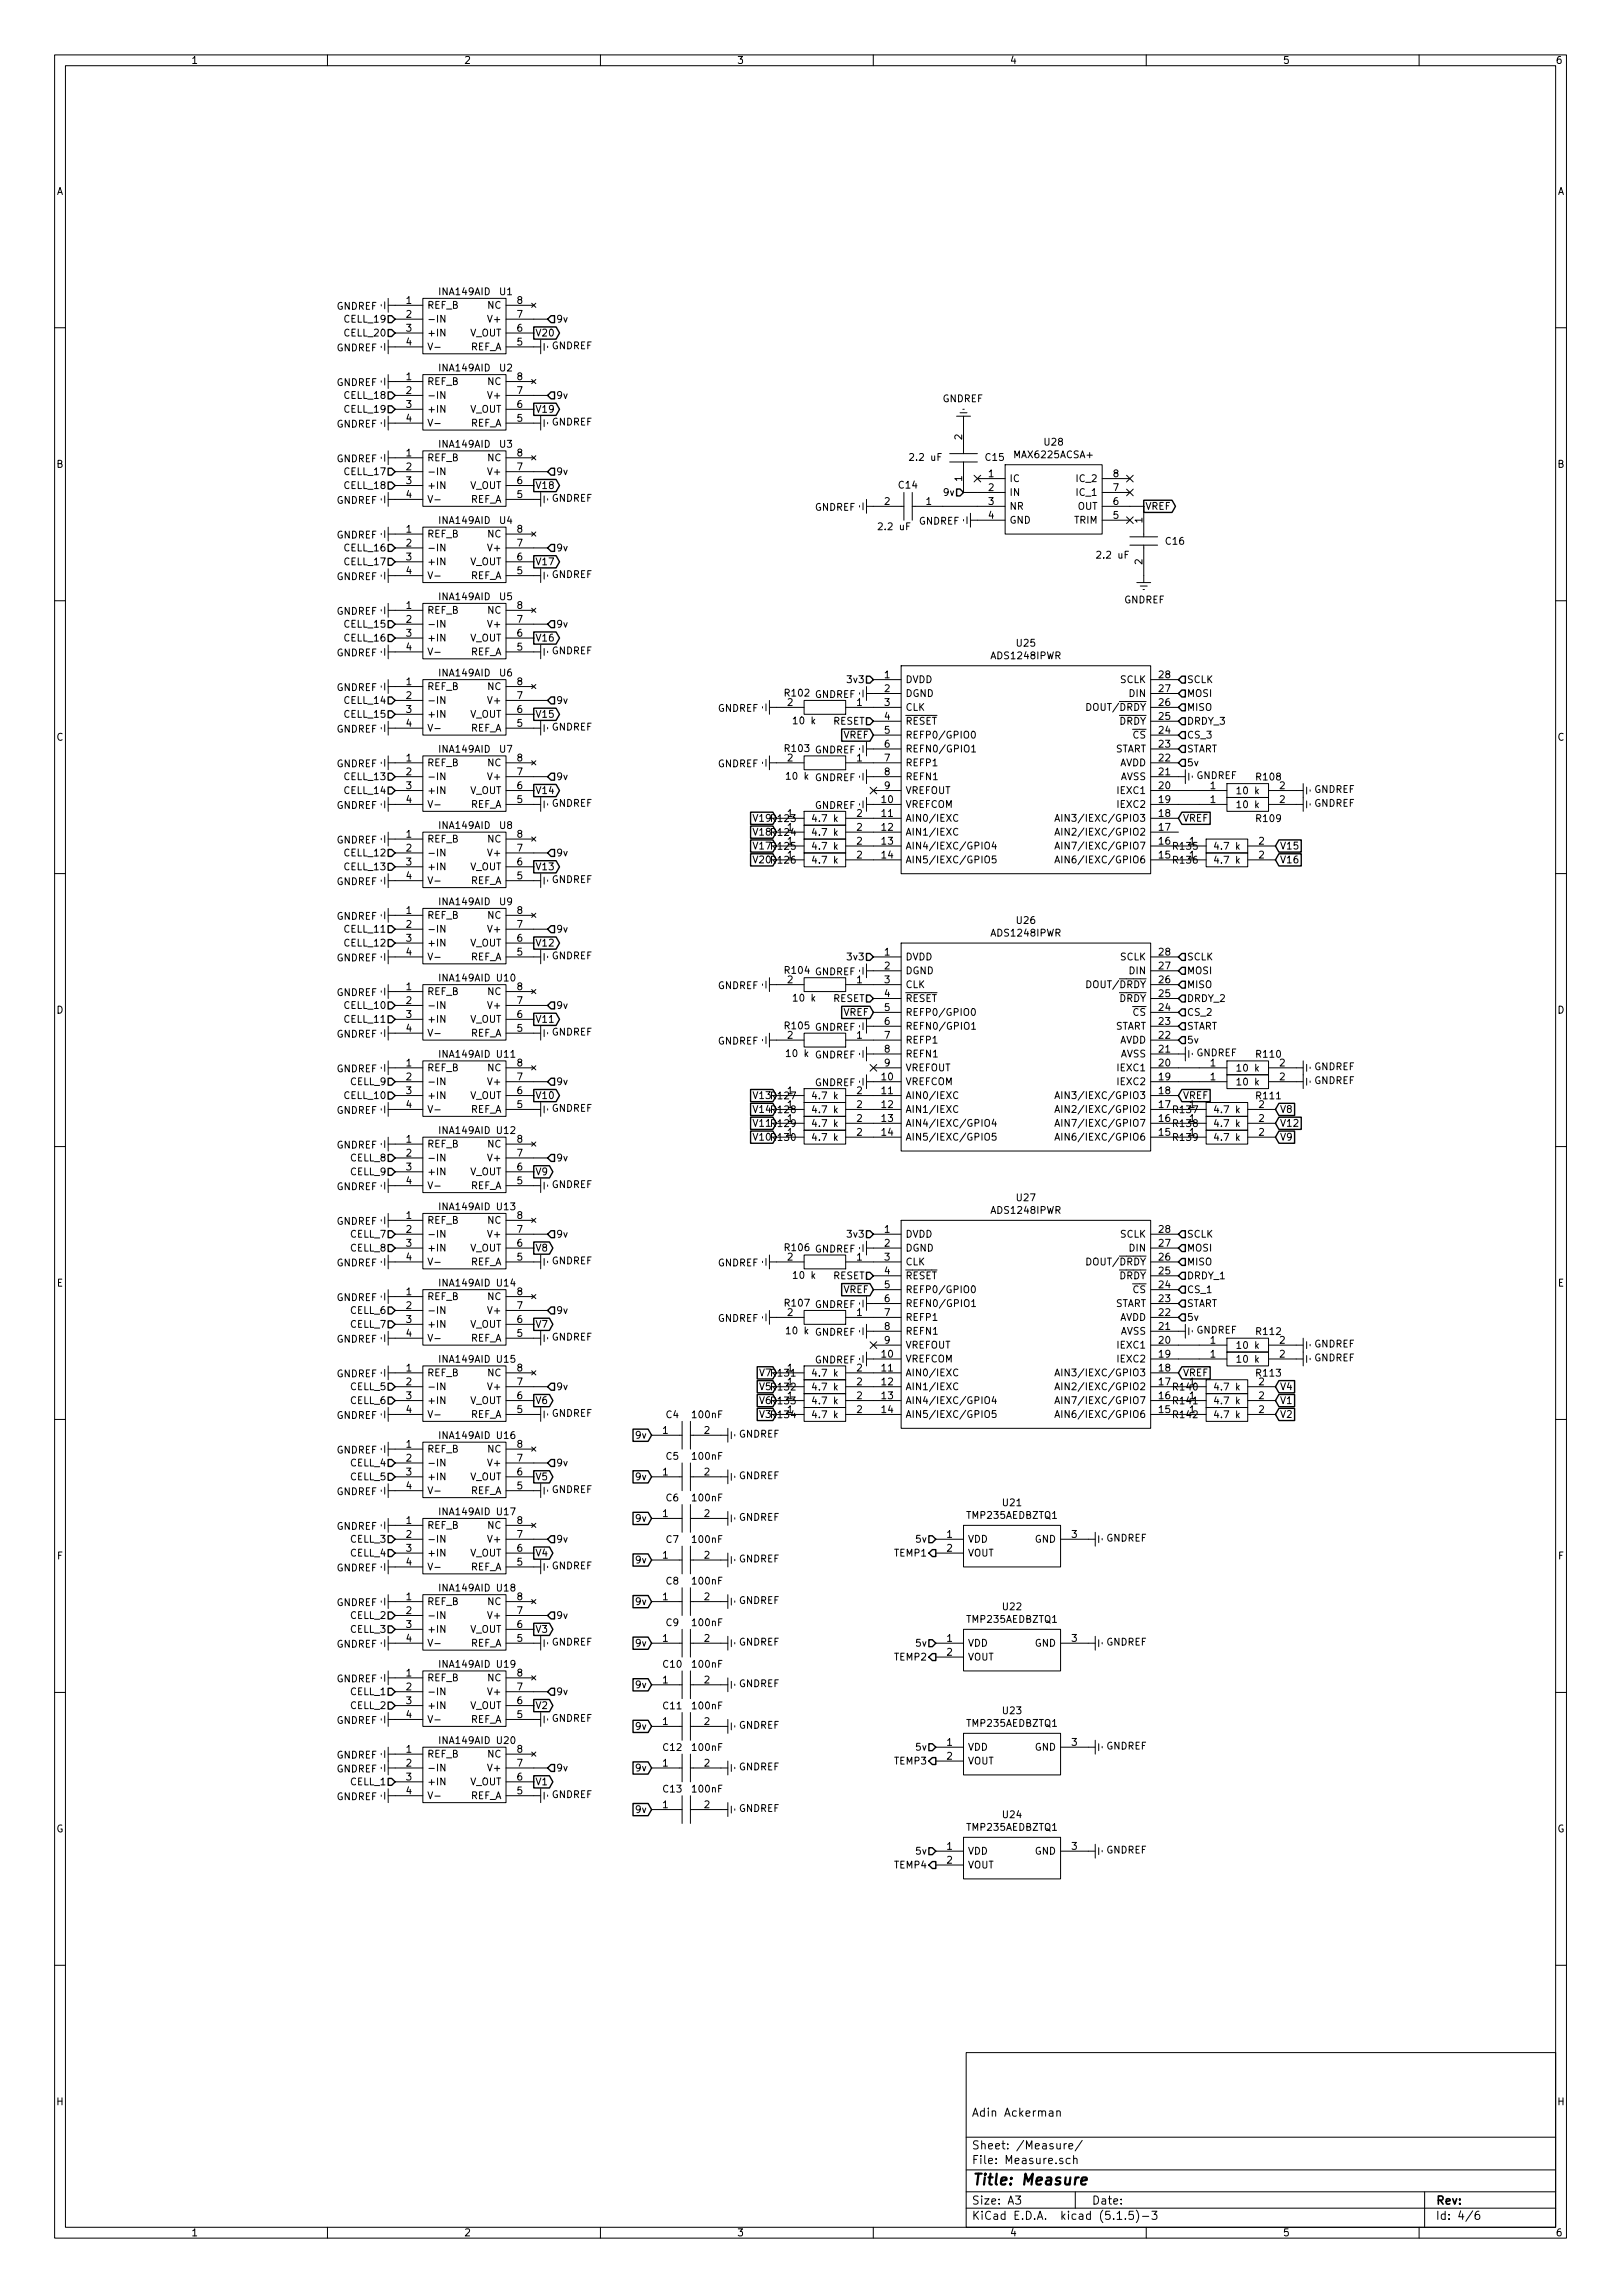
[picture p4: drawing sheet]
<svg xmlns="http://www.w3.org/2000/svg" width="210mm" height="297mm" viewBox="0 0 210 297" stroke-linecap="round" stroke-linejoin="round" font-family="sans-serif">
<defs><g id="words">
<text font-size="2" x="125.9" y="283.1">Title: Measure</text>
<g font-size="1.5">
<text x="125.9" y="274.2">Adin Ackerman</text>
<text x="125.9" y="280.3">File: Measure.sch</text>
<text x="125.9" y="278.4">Sheet: /Measure/</text>
<text x="125.9" y="287.6">KiCad E.D.A. kicad (5.1.5)-3</text>
<text x="125.9" y="285.6">Size: A3</text>
<text x="141.4" y="285.6">Date:</text>
<text x="186" y="285.6">Rev:</text>
<text x="186" y="287.6">Id: 4/6</text>
</g>
<g font-size="1.3">
<text x="24.7" y="8.3">1</text>
<text x="60.1" y="8.3">2</text>
<text x="95.5" y="8.3">3</text>
<text x="130.8" y="8.3">4</text>
<text x="166.2" y="8.3">5</text>
<text x="201.5" y="8.3">6</text>
<text x="7.3" y="25.2">A</text>
<text x="201.8" y="25.2">A</text>
<text x="43.6" y="40.1">GNDREF</text>
<text x="44.8" y="41.8">CELL_19</text>
<text x="52.6" y="39.4">1</text>
<text x="52.6" y="41.2">2</text>
<text x="55.3" y="40">REF_B</text>
<text x="55.3" y="41.8">-IN</text>
<text x="57" y="38.2">INA149AID</text>
<text x="63.2" y="40">NC</text>
<text x="63.5" y="41.8">V+</text>
<text x="64.8" y="38.2">U1</text>
<text x="67" y="41.2">7</text>
<text x="67" y="39.4">8</text>
<text x="72" y="41.8">9v</text>
<text x="43.6" y="45.5">GNDREF</text>
<text x="44.8" y="43.6">CELL_20</text>
<text x="52.6" y="43">3</text>
<text x="52.6" y="44.8">4</text>
<text x="55.3" y="43.6">+IN</text>
<text x="60.8" y="43.6">V_OUT</text>
<text x="60.9" y="45.4">REF_A</text>
<text x="67" y="44.8">5</text>
<text x="67" y="43">6</text>
<text x="69.3" y="43.6">V20</text>
<text x="71.5" y="45.2">GNDREF</text>
<text x="43.6" y="50">GNDREF</text>
<text x="44.8" y="51.7">CELL_18</text>
<text x="44.8" y="53.5">CELL_19</text>
<text x="52.6" y="49.2">1</text>
<text x="52.6" y="51">2</text>
<text x="52.6" y="52.8">3</text>
<text x="55.3" y="49.9">REF_B</text>
<text x="55.3" y="51.7">-IN</text>
<text x="55.3" y="53.5">+IN</text>
<text x="57" y="48.1">INA149AID</text>
<text x="60.8" y="53.5">V_OUT</text>
<text x="63.2" y="49.9">NC</text>
<text x="63.5" y="51.7">V+</text>
<text x="64.8" y="48.1">U2</text>
<text x="67" y="52.8">6</text>
<text x="67" y="51">7</text>
<text x="67" y="49.2">8</text>
<text x="69.3" y="53.5">V19</text>
<text x="72" y="51.7">9v</text>
<text x="122.1" y="52.1">GNDREF</text>
<text x="43.6" y="59.9">GNDREF</text>
<text x="43.6" y="55.4">GNDREF</text>
<text x="52.6" y="54.6">4</text>
<text x="52.6" y="59.1">1</text>
<text x="55.3" y="59.8">REF_B</text>
<text x="57" y="58">INA149AID</text>
<text x="60.9" y="55.3">REF_A</text>
<text x="63.2" y="59.8">NC</text>
<text x="64.8" y="58">U3</text>
<text x="67" y="54.6">5</text>
<text x="67" y="59.1">8</text>
<text x="71.5" y="55.1">GNDREF</text>
<text x="118.1" y="59.7">2.2 uF</text>
<text x="124.6" y="57" transform="rotate(-90 124.6 57)">2</text>
<text x="127.7" y="59.7">C15</text>
<text x="131.6" y="59.4">MAX6225ACSA+</text>
<text x="135.3" y="57.7">U28</text>
<text x="7.3" y="60.6">B</text>
<text x="43.6" y="65.3">GNDREF</text>
<text x="44.8" y="61.5">CELL_17</text>
<text x="44.8" y="63.3">CELL_18</text>
<text x="52.6" y="60.9">2</text>
<text x="52.6" y="62.7">3</text>
<text x="52.6" y="64.5">4</text>
<text x="55.3" y="61.5">-IN</text>
<text x="55.3" y="63.3">+IN</text>
<text x="60.8" y="63.3">V_OUT</text>
<text x="60.9" y="65.1">REF_A</text>
<text x="63.5" y="61.5">V+</text>
<text x="67" y="64.5">5</text>
<text x="67" y="62.7">6</text>
<text x="67" y="60.9">7</text>
<text x="69.3" y="63.3">V18</text>
<text x="71.5" y="65">GNDREF</text>
<text x="72" y="61.5">9v</text>
<text x="114.6" y="65.4">2</text>
<text x="116.5" y="63.3">C14</text>
<text x="120" y="65.4">1</text>
<text x="122.4" y="64.2">9v</text>
<text x="124.6" y="62.3" transform="rotate(-90 124.6 62.3)">1</text>
<text x="128.1" y="61.8">1</text>
<text x="128.1" y="63.6">2</text>
<text x="128.1" y="65.4">3</text>
<text x="130.7" y="62.4">IC</text>
<text x="130.7" y="64.2">IN</text>
<text x="139.6" y="64.2">IC_1</text>
<text x="139.6" y="62.4">IC_2</text>
<text x="144.2" y="65.4">6</text>
<text x="144.2" y="63.6">7</text>
<text x="144.2" y="61.8">8</text>
<text x="201.8" y="60.6">B</text>
<text x="43.6" y="69.8">GNDREF</text>
<text x="44.8" y="71.4">CELL_16</text>
<text x="52.6" y="69">1</text>
<text x="52.6" y="70.8">2</text>
<text x="55.3" y="69.6">REF_B</text>
<text x="55.3" y="71.4">-IN</text>
<text x="57" y="67.9">INA149AID</text>
<text x="63.2" y="69.6">NC</text>
<text x="63.5" y="71.4">V+</text>
<text x="64.8" y="67.9">U4</text>
<text x="67" y="70.8">7</text>
<text x="67" y="69">8</text>
<text x="72" y="71.4">9v</text>
<text x="105.6" y="66.2">GNDREF</text>
<text x="114" y="68.7">2.2 uF</text>
<text x="119" y="68">GNDREF</text>
<text x="128.1" y="67.2">4</text>
<text x="130.7" y="66">NR</text>
<text x="130.7" y="67.8">GND</text>
<text x="139.2" y="67.8">TRIM</text>
<text x="139.6" y="66">OUT</text>
<text x="144.2" y="67.2">5</text>
<text x="148" y="67.7" transform="rotate(-90 148 67.7)">1</text>
<text x="148.4" y="66">VREF</text>
<text x="151.1" y="70.6">C16</text>
<text x="43.6" y="75.1">GNDREF</text>
<text x="44.8" y="73.2">CELL_17</text>
<text x="52.6" y="72.6">3</text>
<text x="52.6" y="74.4">4</text>
<text x="55.3" y="73.2">+IN</text>
<text x="57" y="77.8">INA149AID</text>
<text x="60.8" y="73.2">V_OUT</text>
<text x="60.9" y="75">REF_A</text>
<text x="64.8" y="77.8">U5</text>
<text x="67" y="74.4">5</text>
<text x="67" y="72.6">6</text>
<text x="69.3" y="73.2">V17</text>
<text x="71.5" y="74.9">GNDREF</text>
<text x="142.3" y="72.4">2.2 uF</text>
<text x="148" y="73.1" transform="rotate(-90 148 73.1)">2</text>
<text x="43.6" y="79.6">GNDREF</text>
<text x="44.8" y="81.3">CELL_15</text>
<text x="44.8" y="83.1">CELL_16</text>
<text x="52.6" y="78.9">1</text>
<text x="52.6" y="80.7">2</text>
<text x="52.6" y="82.5">3</text>
<text x="55.3" y="79.5">REF_B</text>
<text x="55.3" y="81.3">-IN</text>
<text x="55.3" y="83.1">+IN</text>
<text x="60.8" y="83.1">V_OUT</text>
<text x="63.2" y="79.5">NC</text>
<text x="63.5" y="81.3">V+</text>
<text x="67" y="82.5">6</text>
<text x="67" y="80.7">7</text>
<text x="67" y="78.9">8</text>
<text x="69.3" y="83.1">V16</text>
<text x="72" y="81.3">9v</text>
<text x="131.8" y="83.8">U25</text>
<text x="145.6" y="78.2">GNDREF</text>
<text x="43.6" y="85">GNDREF</text>
<text x="43.6" y="89.5">GNDREF</text>
<text x="52.6" y="84.3">4</text>
<text x="52.6" y="88.8">1</text>
<text x="55.3" y="89.4">REF_B</text>
<text x="57" y="87.6">INA149AID</text>
<text x="60.9" y="84.9">REF_A</text>
<text x="63.2" y="89.4">NC</text>
<text x="64.8" y="87.6">U6</text>
<text x="67" y="84.3">5</text>
<text x="67" y="88.8">8</text>
<text x="71.5" y="84.8">GNDREF</text>
<text x="110" y="88.5">3v3</text>
<text x="114.6" y="87.9">1</text>
<text x="114.6" y="89.7">2</text>
<text x="117.3" y="88.5">DVDD</text>
<text x="128.6" y="85.4">ADS1248IPWR</text>
<text x="145.1" y="88.5">SCLK</text>
<text x="150.2" y="89.7">27</text>
<text x="150.2" y="87.9">28</text>
<text x="153.7" y="88.5">SCLK</text>
<text x="7.3" y="95.9">C</text>
<text x="43.6" y="94.9">GNDREF</text>
<text x="44.8" y="91.2">CELL_14</text>
<text x="44.8" y="93">CELL_15</text>
<text x="52.6" y="90.6">2</text>
<text x="52.6" y="92.4">3</text>
<text x="52.6" y="94.1">4</text>
<text x="55.3" y="91.2">-IN</text>
<text x="55.3" y="93">+IN</text>
<text x="60.8" y="93">V_OUT</text>
<text x="60.9" y="94.8">REF_A</text>
<text x="63.5" y="91.2">V+</text>
<text x="67" y="94.1">5</text>
<text x="67" y="92.4">6</text>
<text x="67" y="90.6">7</text>
<text x="69.3" y="93">V15</text>
<text x="71.5" y="94.6">GNDREF</text>
<text x="72" y="91.2">9v</text>
<text x="93" y="92.2">GNDREF</text>
<text x="101.8" y="90.2">R102 GNDREF</text>
<text x="102" y="91.5">2</text>
<text x="102.9" y="93.8">10 k</text>
<text x="107.9" y="93.9">RESET</text>
<text x="109.3" y="95.7">VREF</text>
<text x="111" y="91.5">1</text>
<text x="114.6" y="91.5">3</text>
<text x="114.6" y="93.2">4</text>
<text x="114.6" y="95">5</text>
<text x="117.3" y="90.3">DGND</text>
<text x="117.3" y="92.1">CLK</text>
<text x="117.3" y="93.9">RESET</text>
<text x="117.3" y="95.7">REFP0/GPIO0</text>
<text x="141.1" y="92.1">DOUT/DRDY</text>
<text x="145" y="93.9">DRDY</text>
<text x="146.4" y="90.3">DIN</text>
<text x="146.8" y="95.7">CS</text>
<text x="150.2" y="95">24</text>
<text x="150.2" y="93.2">25</text>
<text x="150.2" y="91.5">26</text>
<text x="153.7" y="90.3">MOSI</text>
<text x="153.7" y="92.1">MISO</text>
<text x="153.7" y="93.9">DRDY_3</text>
<text x="153.7" y="95.7">CS_3</text>
<text x="201.8" y="95.9">C</text>
<text x="43.6" y="99.4">GNDREF</text>
<text x="44.8" y="101.1">CELL_13</text>
<text x="52.6" y="98.6">1</text>
<text x="52.6" y="100.4">2</text>
<text x="55.3" y="99.3">REF_B</text>
<text x="55.3" y="101.1">-IN</text>
<text x="57" y="97.5">INA149AID</text>
<text x="63.2" y="99.3">NC</text>
<text x="63.5" y="101.1">V+</text>
<text x="64.8" y="97.5">U7</text>
<text x="67" y="100.4">7</text>
<text x="67" y="98.6">8</text>
<text x="72" y="101.1">9v</text>
<text x="93" y="99.4">GNDREF</text>
<text x="101.8" y="97.4">R103 GNDREF</text>
<text x="102" y="98.6">2</text>
<text x="102" y="101">10 k</text>
<text x="105.6" y="101.2">GNDREF</text>
<text x="111" y="98.6">1</text>
<text x="114.6" y="96.8">6</text>
<text x="114.6" y="98.6">7</text>
<text x="114.6" y="100.4">8</text>
<text x="117.3" y="97.5">REFN0/GPIO1</text>
<text x="117.3" y="99.3">REFP1</text>
<text x="117.3" y="101.1">REFN1</text>
<text x="144.4" y="97.5">START</text>
<text x="145" y="99.3">AVDD</text>
<text x="145.1" y="101.1">AVSS</text>
<text x="150.2" y="100.4">21</text>
<text x="150.2" y="98.6">22</text>
<text x="150.2" y="96.8">23</text>
<text x="153.7" y="97.5">START</text>
<text x="153.7" y="99.3">5v</text>
<text x="155" y="100.9">GNDREF</text>
<text x="162.8" y="101.1">R108</text>
<text x="43.6" y="104.8">GNDREF</text>
<text x="44.8" y="102.9">CELL_14</text>
<text x="52.6" y="102.2">3</text>
<text x="52.6" y="104">4</text>
<text x="55.3" y="102.9">+IN</text>
<text x="57" y="107.4">INA149AID</text>
<text x="60.8" y="102.9">V_OUT</text>
<text x="60.9" y="104.7">REF_A</text>
<text x="64.8" y="107.4">U8</text>
<text x="67" y="104">5</text>
<text x="67" y="102.2">6</text>
<text x="69.3" y="102.9">V14</text>
<text x="71.5" y="104.5">GNDREF</text>
<text x="97.8" y="106.5">V19R123</text>
<text x="102" y="105.8">1</text>
<text x="102" y="107.6">1</text>
<text x="105.5" y="106.5">4.7 k</text>
<text x="105.6" y="104.8">GNDREF</text>
<text x="111" y="105.8">2</text>
<text x="111" y="107.6">2</text>
<text x="114.3" y="104">10</text>
<text x="114.3" y="105.8">11</text>
<text x="114.3" y="107.6">12</text>
<text x="114.6" y="102.2">9</text>
<text x="117.3" y="104.7">VREFCOM</text>
<text x="117.3" y="106.5">AIN0/IEXC</text>
<text x="117.3" y="102.9">VREFOUT</text>
<text x="138.2" y="106.5">AIN3/IEXC/GPIO3</text>
<text x="144.9" y="104.7">IEXC2</text>
<text x="144.9" y="102.9">IEXC1</text>
<text x="150.2" y="107.6">17</text>
<text x="150.2" y="105.8">18</text>
<text x="150.2" y="104">19</text>
<text x="150.2" y="102.2">20</text>
<text x="153.2" y="106.5">VREF</text>
<text x="156.8" y="102.2">1</text>
<text x="156.8" y="104">1</text>
<text x="160.4" y="102.9">10 k</text>
<text x="160.4" y="104.7">10 k</text>
<text x="162.8" y="106.5">R109</text>
<text x="165.8" y="102.2">2</text>
<text x="165.8" y="104">2</text>
<text x="170.2" y="102.7">GNDREF</text>
<text x="170.2" y="104.5">GNDREF</text>
<text x="43.6" y="109.3">GNDREF</text>
<text x="44.8" y="110.9">CELL_12</text>
<text x="44.8" y="112.7">CELL_13</text>
<text x="52.6" y="108.5">1</text>
<text x="52.6" y="110.3">2</text>
<text x="52.6" y="112.1">3</text>
<text x="52.6" y="113.9">4</text>
<text x="55.3" y="109.1">REF_B</text>
<text x="55.3" y="110.9">-IN</text>
<text x="55.3" y="112.7">+IN</text>
<text x="60.8" y="112.7">V_OUT</text>
<text x="63.2" y="109.1">NC</text>
<text x="63.5" y="110.9">V+</text>
<text x="67" y="113.9">5</text>
<text x="67" y="112.1">6</text>
<text x="67" y="110.3">7</text>
<text x="67" y="108.5">8</text>
<text x="69.3" y="112.7">V13</text>
<text x="72" y="110.9">9v</text>
<text x="97.8" y="111.8">V20R126</text>
<text x="97.8" y="108.2">V18R124</text>
<text x="97.8" y="110">V17R125</text>
<text x="102" y="109.4">1</text>
<text x="102" y="111.2">1</text>
<text x="105.5" y="108.3">4.7 k</text>
<text x="105.5" y="110.1">4.7 k</text>
<text x="105.5" y="111.9">4.7 k</text>
<text x="111" y="109.4">2</text>
<text x="111" y="111.2">2</text>
<text x="114.3" y="109.4">13</text>
<text x="114.3" y="111.2">14</text>
<text x="117.3" y="108.2">AIN1/IEXC</text>
<text x="117.3" y="110">AIN4/IEXC/GPIO4</text>
<text x="117.3" y="111.8">AIN5/IEXC/GPIO5</text>
<text x="138.2" y="111.8">AIN6/IEXC/GPIO6</text>
<text x="138.2" y="110">AIN7/IEXC/GPIO7</text>
<text x="138.2" y="108.2">AIN2/IEXC/GPIO2</text>
<text x="150.2" y="111.2">15</text>
<text x="150.2" y="109.4">16</text>
<text x="152.1" y="110.1">R135</text>
<text x="152.1" y="111.9">R136</text>
<text x="154.1" y="109.4">1</text>
<text x="154.1" y="111.2">1</text>
<text x="157.6" y="110.1">4.7 k</text>
<text x="157.6" y="111.9">4.7 k</text>
<text x="163.1" y="109.4">2</text>
<text x="163.1" y="111.2">2</text>
<text x="165.8" y="110">V15</text>
<text x="165.8" y="111.8">V16</text>
<text x="43.6" y="119.1">GNDREF</text>
<text x="43.6" y="114.7">GNDREF</text>
<text x="52.6" y="118.4">1</text>
<text x="55.3" y="119">REF_B</text>
<text x="57" y="117.3">INA149AID</text>
<text x="60.9" y="114.5">REF_A</text>
<text x="63.2" y="119">NC</text>
<text x="64.8" y="117.3">U9</text>
<text x="67" y="118.4">8</text>
<text x="71.5" y="114.4">GNDREF</text>
<text x="131.8" y="119.7">U26</text>
<text x="43.6" y="124.5">GNDREF</text>
<text x="44.8" y="122.6">CELL_12</text>
<text x="44.8" y="120.8">CELL_11</text>
<text x="52.6" y="120.2">2</text>
<text x="52.6" y="122">3</text>
<text x="52.6" y="123.8">4</text>
<text x="55.3" y="120.8">-IN</text>
<text x="55.3" y="122.6">+IN</text>
<text x="60.8" y="122.6">V_OUT</text>
<text x="60.9" y="124.4">REF_A</text>
<text x="63.5" y="120.8">V+</text>
<text x="67" y="123.8">5</text>
<text x="67" y="122">6</text>
<text x="67" y="120.2">7</text>
<text x="69.3" y="122.6">V12</text>
<text x="71.5" y="124.3">GNDREF</text>
<text x="72" y="120.8">9v</text>
<text x="110" y="124.4">3v3</text>
<text x="114.6" y="123.8">1</text>
<text x="114.6" y="125.6">2</text>
<text x="117.3" y="124.4">DVDD</text>
<text x="128.6" y="121.3">ADS1248IPWR</text>
<text x="145.1" y="124.4">SCLK</text>
<text x="150.2" y="125.6">27</text>
<text x="150.2" y="123.8">28</text>
<text x="153.7" y="124.4">SCLK</text>
<text x="7.3" y="131.3">D</text>
<text x="43.6" y="129">GNDREF</text>
<text x="44.8" y="130.7">CELL_10</text>
<text x="52.6" y="128.3">1</text>
<text x="52.6" y="130.1">2</text>
<text x="52.6" y="131.9">3</text>
<text x="55.3" y="128.9">REF_B</text>
<text x="55.3" y="130.7">-IN</text>
<text x="57" y="127.1">INA149AID</text>
<text x="63.2" y="128.9">NC</text>
<text x="63.5" y="130.7">V+</text>
<text x="64.4" y="127.1">U10</text>
<text x="67" y="131.9">6</text>
<text x="67" y="130.1">7</text>
<text x="67" y="128.3">8</text>
<text x="72" y="130.7">9v</text>
<text x="93" y="128.1">GNDREF</text>
<text x="101.8" y="126.2">R104 GNDREF</text>
<text x="102" y="127.4">2</text>
<text x="102.9" y="129.7">10 k</text>
<text x="107.9" y="129.8">RESET</text>
<text x="109.3" y="131.6">VREF</text>
<text x="111" y="127.4">1</text>
<text x="114.6" y="127.4">3</text>
<text x="114.6" y="129.2">4</text>
<text x="114.6" y="131">5</text>
<text x="117.3" y="126.2">DGND</text>
<text x="117.3" y="128">CLK</text>
<text x="117.3" y="129.8">RESET</text>
<text x="117.3" y="131.6">REFP0/GPIO0</text>
<text x="141.1" y="128">DOUT/DRDY</text>
<text x="145" y="129.8">DRDY</text>
<text x="146.4" y="126.2">DIN</text>
<text x="146.8" y="131.6">CS</text>
<text x="150.2" y="131">24</text>
<text x="150.2" y="129.2">25</text>
<text x="150.2" y="127.4">26</text>
<text x="153.7" y="131.6">CS_2</text>
<text x="153.7" y="126.2">MOSI</text>
<text x="153.7" y="128">MISO</text>
<text x="153.7" y="129.8">DRDY_2</text>
<text x="201.8" y="131.3">D</text>
<text x="43.6" y="134.4">GNDREF</text>
<text x="44.8" y="132.5">CELL_11</text>
<text x="52.6" y="133.7">4</text>
<text x="55.3" y="132.5">+IN</text>
<text x="57" y="137">INA149AID</text>
<text x="60.8" y="132.5">V_OUT</text>
<text x="60.9" y="134.3">REF_A</text>
<text x="64.4" y="137">U11</text>
<text x="67" y="133.7">5</text>
<text x="69.3" y="132.5">V11</text>
<text x="71.5" y="134.1">GNDREF</text>
<text x="93" y="135.3">GNDREF</text>
<text x="101.8" y="133.3">R105 GNDREF</text>
<text x="102" y="134.6">2</text>
<text x="102" y="136.9">10 k</text>
<text x="105.6" y="137.1">GNDREF</text>
<text x="111" y="134.6">1</text>
<text x="114.6" y="132.8">6</text>
<text x="114.6" y="134.6">7</text>
<text x="114.6" y="136.4">8</text>
<text x="117.3" y="133.4">REFN0/GPIO1</text>
<text x="117.3" y="135.2">REFP1</text>
<text x="117.3" y="137">REFN1</text>
<text x="144.4" y="133.4">START</text>
<text x="145" y="135.2">AVDD</text>
<text x="145.1" y="137">AVSS</text>
<text x="150.2" y="136.4">21</text>
<text x="150.2" y="134.6">22</text>
<text x="150.2" y="132.8">23</text>
<text x="153.7" y="133.4">START</text>
<text x="153.7" y="135.2">5v</text>
<text x="155" y="136.8">GNDREF</text>
<text x="162.8" y="137">R110</text>
<text x="43.6" y="138.9">GNDREF</text>
<text x="44.8" y="142.4">CELL_10</text>
<text x="45.5" y="140.6">CELL_9</text>
<text x="52.6" y="138.1">1</text>
<text x="52.6" y="139.9">2</text>
<text x="52.6" y="141.7">3</text>
<text x="52.6" y="143.5">4</text>
<text x="55.3" y="138.8">REF_B</text>
<text x="55.3" y="140.6">-IN</text>
<text x="55.3" y="142.4">+IN</text>
<text x="60.8" y="142.4">V_OUT</text>
<text x="63.2" y="138.8">NC</text>
<text x="63.5" y="140.6">V+</text>
<text x="67" y="143.5">5</text>
<text x="67" y="141.7">6</text>
<text x="67" y="139.9">7</text>
<text x="67" y="138.1">8</text>
<text x="69.3" y="142.4">V10</text>
<text x="72" y="140.6">9v</text>
<text x="97.8" y="142.4">V13R127</text>
<text x="102" y="141.7">1</text>
<text x="102" y="143.5">1</text>
<text x="105.5" y="142.4">4.7 k</text>
<text x="105.6" y="140.7">GNDREF</text>
<text x="111" y="141.7">2</text>
<text x="111" y="143.5">2</text>
<text x="114.3" y="139.9">10</text>
<text x="114.3" y="141.7">11</text>
<text x="114.3" y="143.5">12</text>
<text x="114.6" y="138.1">9</text>
<text x="117.3" y="140.6">VREFCOM</text>
<text x="117.3" y="142.4">AIN0/IEXC</text>
<text x="117.3" y="138.8">VREFOUT</text>
<text x="138.2" y="142.4">AIN3/IEXC/GPIO3</text>
<text x="144.9" y="140.6">IEXC2</text>
<text x="144.9" y="138.8">IEXC1</text>
<text x="150.2" y="143.5">17</text>
<text x="150.2" y="141.7">18</text>
<text x="150.2" y="139.9">19</text>
<text x="150.2" y="138.1">20</text>
<text x="153.2" y="142.4">VREF</text>
<text x="154.1" y="143.5">1</text>
<text x="156.8" y="139.9">1</text>
<text x="156.8" y="138.1">1</text>
<text x="160.4" y="140.6">10 k</text>
<text x="160.4" y="138.8">10 k</text>
<text x="162.8" y="142.4">R111</text>
<text x="163.1" y="143.5">2</text>
<text x="165.8" y="139.9">2</text>
<text x="165.8" y="138.1">2</text>
<text x="170.2" y="138.6">GNDREF</text>
<text x="170.2" y="140.4">GNDREF</text>
<text x="43.6" y="148.8">GNDREF</text>
<text x="43.6" y="144.3">GNDREF</text>
<text x="52.6" y="148">1</text>
<text x="52.6" y="149.8">2</text>
<text x="55.3" y="148.7">REF_B</text>
<text x="57" y="146.9">INA149AID</text>
<text x="60.9" y="144.2">REF_A</text>
<text x="63.2" y="148.7">NC</text>
<text x="64.4" y="146.9">U12</text>
<text x="67" y="149.8">7</text>
<text x="67" y="148">8</text>
<text x="71.5" y="144">GNDREF</text>
<text x="97.8" y="146">V11R129</text>
<text x="97.8" y="144.2">V14R128</text>
<text x="97.8" y="147.8">V10R130</text>
<text x="102" y="145.3">1</text>
<text x="102" y="147.1">1</text>
<text x="105.5" y="146">4.7 k</text>
<text x="105.5" y="144.2">4.7 k</text>
<text x="105.5" y="147.8">4.7 k</text>
<text x="111" y="145.3">2</text>
<text x="111" y="147.1">2</text>
<text x="114.3" y="145.3">13</text>
<text x="114.3" y="147.1">14</text>
<text x="117.3" y="144.2">AIN1/IEXC</text>
<text x="117.3" y="146">AIN4/IEXC/GPIO4</text>
<text x="117.3" y="147.8">AIN5/IEXC/GPIO5</text>
<text x="138.2" y="147.8">AIN6/IEXC/GPIO6</text>
<text x="138.2" y="146">AIN7/IEXC/GPIO7</text>
<text x="138.2" y="144.2">AIN2/IEXC/GPIO2</text>
<text x="150.2" y="147.1">15</text>
<text x="150.2" y="145.3">16</text>
<text x="152.1" y="144.2">R137</text>
<text x="152.1" y="146">R138</text>
<text x="152.1" y="147.8">R139</text>
<text x="154.1" y="145.3">1</text>
<text x="154.1" y="147.1">1</text>
<text x="157.6" y="144.2">4.7 k</text>
<text x="157.6" y="146">4.7 k</text>
<text x="157.6" y="147.8">4.7 k</text>
<text x="163.1" y="145.3">2</text>
<text x="163.1" y="147.1">2</text>
<text x="165.8" y="146">V12</text>
<text x="165.8" y="144.2">V8</text>
<text x="165.8" y="147.8">V9</text>
<text x="43.6" y="154.2">GNDREF</text>
<text x="45.5" y="152.2">CELL_9</text>
<text x="45.5" y="150.5">CELL_8</text>
<text x="52.6" y="151.6">3</text>
<text x="52.6" y="153.4">4</text>
<text x="55.3" y="150.5">-IN</text>
<text x="55.3" y="152.2">+IN</text>
<text x="60.8" y="152.2">V_OUT</text>
<text x="60.9" y="154">REF_A</text>
<text x="63.5" y="150.5">V+</text>
<text x="67" y="153.4">5</text>
<text x="67" y="151.6">6</text>
<text x="69.3" y="152.2">V9</text>
<text x="71.5" y="153.9">GNDREF</text>
<text x="72" y="150.5">9v</text>
<text x="131.8" y="155.6">U27</text>
<text x="43.6" y="158.7">GNDREF</text>
<text x="45.5" y="160.3">CELL_7</text>
<text x="52.6" y="157.9">1</text>
<text x="52.6" y="159.7">2</text>
<text x="52.6" y="161.5">3</text>
<text x="55.3" y="158.5">REF_B</text>
<text x="55.3" y="160.3">-IN</text>
<text x="57" y="156.8">INA149AID</text>
<text x="63.2" y="158.5">NC</text>
<text x="63.5" y="160.3">V+</text>
<text x="64.4" y="156.8">U13</text>
<text x="67" y="161.5">6</text>
<text x="67" y="159.7">7</text>
<text x="67" y="157.9">8</text>
<text x="72" y="160.3">9v</text>
<text x="110" y="160.3">3v3</text>
<text x="114.6" y="159.7">1</text>
<text x="114.6" y="161.5">2</text>
<text x="117.3" y="160.3">DVDD</text>
<text x="128.6" y="157.2">ADS1248IPWR</text>
<text x="145.1" y="160.3">SCLK</text>
<text x="150.2" y="161.5">27</text>
<text x="150.2" y="159.7">28</text>
<text x="153.7" y="160.3">SCLK</text>
<text x="7.4" y="166.7">E</text>
<text x="43.6" y="164">GNDREF</text>
<text x="45.5" y="162.1">CELL_8</text>
<text x="52.6" y="163.3">4</text>
<text x="52.6" y="167.8">1</text>
<text x="55.3" y="162.1">+IN</text>
<text x="57" y="166.7">INA149AID</text>
<text x="60.8" y="162.1">V_OUT</text>
<text x="60.9" y="163.9">REF_A</text>
<text x="64.4" y="166.7">U14</text>
<text x="67" y="163.3">5</text>
<text x="67" y="167.8">8</text>
<text x="69.3" y="162.1">V8</text>
<text x="71.5" y="163.8">GNDREF</text>
<text x="93" y="164">GNDREF</text>
<text x="101.8" y="162.1">R106 GNDREF</text>
<text x="102" y="163.3">2</text>
<text x="102.9" y="165.7">10 k</text>
<text x="107.9" y="165.7">RESET</text>
<text x="109.3" y="167.5">VREF</text>
<text x="111" y="163.3">1</text>
<text x="114.6" y="163.3">3</text>
<text x="114.6" y="165.1">4</text>
<text x="114.6" y="166.9">5</text>
<text x="117.3" y="162.1">DGND</text>
<text x="117.3" y="163.9">CLK</text>
<text x="117.3" y="165.7">RESET</text>
<text x="117.3" y="167.5">REFP0/GPIO0</text>
<text x="141.1" y="163.9">DOUT/DRDY</text>
<text x="145" y="165.7">DRDY</text>
<text x="146.4" y="162.1">DIN</text>
<text x="146.8" y="167.5">CS</text>
<text x="150.2" y="166.9">24</text>
<text x="150.2" y="165.1">25</text>
<text x="150.2" y="163.3">26</text>
<text x="153.7" y="162.1">MOSI</text>
<text x="153.7" y="163.9">MISO</text>
<text x="153.7" y="165.7">DRDY_1</text>
<text x="153.7" y="167.5">CS_1</text>
<text x="201.8" y="166.7">E</text>
<text x="43.6" y="168.5">GNDREF</text>
<text x="43.6" y="173.9">GNDREF</text>
<text x="45.5" y="172">CELL_7</text>
<text x="45.5" y="170.2">CELL_6</text>
<text x="52.6" y="169.6">2</text>
<text x="52.6" y="171.4">3</text>
<text x="52.6" y="173.2">4</text>
<text x="55.3" y="168.4">REF_B</text>
<text x="55.3" y="170.2">-IN</text>
<text x="55.3" y="172">+IN</text>
<text x="60.8" y="172">V_OUT</text>
<text x="60.9" y="173.8">REF_A</text>
<text x="63.2" y="168.4">NC</text>
<text x="63.5" y="170.2">V+</text>
<text x="67" y="173.2">5</text>
<text x="67" y="171.4">6</text>
<text x="67" y="169.6">7</text>
<text x="69.3" y="172">V7</text>
<text x="71.5" y="173.7">GNDREF</text>
<text x="72" y="170.2">9v</text>
<text x="93" y="171.2">GNDREF</text>
<text x="101.8" y="169.3">R107 GNDREF</text>
<text x="102" y="170.5">2</text>
<text x="102" y="172.8">10 k</text>
<text x="105.6" y="173">GNDREF</text>
<text x="111" y="170.5">1</text>
<text x="114.6" y="168.7">6</text>
<text x="114.6" y="170.5">7</text>
<text x="114.6" y="172.3">8</text>
<text x="117.3" y="169.3">REFN0/GPIO1</text>
<text x="117.3" y="171.1">REFP1</text>
<text x="117.3" y="172.9">REFN1</text>
<text x="144.4" y="169.3">START</text>
<text x="145" y="171.1">AVDD</text>
<text x="145.1" y="172.9">AVSS</text>
<text x="150.2" y="172.3">21</text>
<text x="150.2" y="170.5">22</text>
<text x="150.2" y="168.7">23</text>
<text x="153.7" y="171.1">5v</text>
<text x="153.7" y="169.3">START</text>
<text x="155" y="172.8">GNDREF</text>
<text x="162.8" y="172.9">R112</text>
<text x="43.6" y="178.4">GNDREF</text>
<text x="52.6" y="177.7">1</text>
<text x="52.6" y="179.5">2</text>
<text x="55.3" y="178.3">REF_B</text>
<text x="57" y="176.5">INA149AID</text>
<text x="63.2" y="178.3">NC</text>
<text x="64.4" y="176.5">U15</text>
<text x="67" y="179.5">7</text>
<text x="67" y="177.7">8</text>
<text x="98.5" y="178.3">V7R131</text>
<text x="102" y="177.7">1</text>
<text x="102" y="179.5">1</text>
<text x="105.5" y="178.3">4.7 k</text>
<text x="105.6" y="176.6">GNDREF</text>
<text x="111" y="177.7">2</text>
<text x="111" y="179.5">2</text>
<text x="114.3" y="175.9">10</text>
<text x="114.3" y="177.7">11</text>
<text x="114.3" y="179.5">12</text>
<text x="114.6" y="174.1">9</text>
<text x="117.3" y="176.5">VREFCOM</text>
<text x="117.3" y="178.3">AIN0/IEXC</text>
<text x="117.3" y="174.7">VREFOUT</text>
<text x="138.2" y="178.3">AIN3/IEXC/GPIO3</text>
<text x="144.9" y="176.5">IEXC2</text>
<text x="144.9" y="174.7">IEXC1</text>
<text x="150.2" y="179.5">17</text>
<text x="150.2" y="177.7">18</text>
<text x="150.2" y="175.9">19</text>
<text x="150.2" y="174.1">20</text>
<text x="153.2" y="178.3">VREF</text>
<text x="154.1" y="179.5">1</text>
<text x="156.8" y="175.9">1</text>
<text x="156.8" y="174.1">1</text>
<text x="160.4" y="176.5">10 k</text>
<text x="160.4" y="174.7">10 k</text>
<text x="162.8" y="178.3">R113</text>
<text x="163.1" y="179.5">2</text>
<text x="165.8" y="175.9">2</text>
<text x="165.8" y="174.1">2</text>
<text x="170.2" y="174.6">GNDREF</text>
<text x="170.2" y="176.4">GNDREF</text>
<text x="43.6" y="183.8">GNDREF</text>
<text x="45.5" y="181.9">CELL_6</text>
<text x="45.5" y="180.1">CELL_5</text>
<text x="52.6" y="181.3">3</text>
<text x="52.6" y="183">4</text>
<text x="55.3" y="180.1">-IN</text>
<text x="55.3" y="181.9">+IN</text>
<text x="60.8" y="181.9">V_OUT</text>
<text x="60.9" y="183.7">REF_A</text>
<text x="63.5" y="180.1">V+</text>
<text x="67" y="183">5</text>
<text x="67" y="181.3">6</text>
<text x="69.3" y="181.9">V6</text>
<text x="71.5" y="183.5">GNDREF</text>
<text x="72" y="180.1">9v</text>
<text x="85.9" y="185.7">1</text>
<text x="86.3" y="183.7">C4</text>
<text x="89.8" y="183.7">100nF</text>
<text x="91.3" y="185.7">2</text>
<text x="98.5" y="180.1">V5R132</text>
<text x="98.5" y="183.7">V3R134</text>
<text x="98.5" y="181.9">V6R133</text>
<text x="102" y="181.3">1</text>
<text x="102" y="183">1</text>
<text x="105.5" y="180.1">4.7 k</text>
<text x="105.5" y="181.9">4.7 k</text>
<text x="105.5" y="183.7">4.7 k</text>
<text x="111" y="181.3">2</text>
<text x="111" y="183">2</text>
<text x="114.3" y="181.3">13</text>
<text x="114.3" y="183">14</text>
<text x="117.3" y="180.1">AIN1/IEXC</text>
<text x="117.3" y="181.9">AIN4/IEXC/GPIO4</text>
<text x="117.3" y="183.7">AIN5/IEXC/GPIO5</text>
<text x="138.2" y="183.7">AIN6/IEXC/GPIO6</text>
<text x="138.2" y="181.9">AIN7/IEXC/GPIO7</text>
<text x="138.2" y="180.1">AIN2/IEXC/GPIO2</text>
<text x="150.2" y="183">15</text>
<text x="150.2" y="181.3">16</text>
<text x="152.1" y="180.1">R140</text>
<text x="152.1" y="181.9">R141</text>
<text x="152.1" y="183.7">R142</text>
<text x="154.1" y="181.3">1</text>
<text x="154.1" y="183">1</text>
<text x="157.6" y="180.1">4.7 k</text>
<text x="157.6" y="181.9">4.7 k</text>
<text x="157.6" y="183.7">4.7 k</text>
<text x="163.1" y="181.3">2</text>
<text x="163.1" y="183">2</text>
<text x="165.8" y="180.1">V4</text>
<text x="165.8" y="181.9">V1</text>
<text x="165.8" y="183.7">V2</text>
<text x="43.6" y="188.3">GNDREF</text>
<text x="45.5" y="190">CELL_4</text>
<text x="45.5" y="191.8">CELL_5</text>
<text x="52.6" y="187.5">1</text>
<text x="52.6" y="189.3">2</text>
<text x="52.6" y="191.1">3</text>
<text x="55.3" y="188.2">REF_B</text>
<text x="55.3" y="190">-IN</text>
<text x="55.3" y="191.8">+IN</text>
<text x="57" y="186.4">INA149AID</text>
<text x="60.8" y="191.8">V_OUT</text>
<text x="63.2" y="188.2">NC</text>
<text x="63.5" y="190">V+</text>
<text x="64.4" y="186.4">U16</text>
<text x="67" y="191.1">6</text>
<text x="67" y="189.3">7</text>
<text x="67" y="187.5">8</text>
<text x="69.3" y="191.8">V5</text>
<text x="72" y="190">9v</text>
<text x="82.5" y="191.8">9v</text>
<text x="82.5" y="186.4">9v</text>
<text x="85.9" y="191.1">1</text>
<text x="86.3" y="189.1">C5</text>
<text x="89.8" y="189.1">100nF</text>
<text x="91.3" y="191.1">2</text>
<text x="95.7" y="191.6">GNDREF</text>
<text x="95.7" y="186.2">GNDREF</text>
<text x="43.6" y="193.7">GNDREF</text>
<text x="52.6" y="192.9">4</text>
<text x="52.6" y="197.4">1</text>
<text x="57" y="196.3">INA149AID</text>
<text x="60.9" y="193.6">REF_A</text>
<text x="64.4" y="196.3">U17</text>
<text x="67" y="192.9">5</text>
<text x="67" y="197.4">8</text>
<text x="71.5" y="193.4">GNDREF</text>
<text x="82.5" y="197.1">9v</text>
<text x="85.9" y="196.5">1</text>
<text x="86.3" y="194.5">C6</text>
<text x="89.8" y="194.5">100nF</text>
<text x="91.3" y="196.5">2</text>
<text x="95.7" y="197">GNDREF</text>
<text x="125.4" y="196.8">TMP235AEDBZTQ1</text>
<text x="130" y="195.1">U21</text>
<text x="7.4" y="202">F</text>
<text x="43.6" y="203.6">GNDREF</text>
<text x="43.6" y="198.2">GNDREF</text>
<text x="45.5" y="199.8">CELL_3</text>
<text x="45.5" y="201.6">CELL_4</text>
<text x="52.6" y="199.2">2</text>
<text x="52.6" y="201">3</text>
<text x="52.6" y="202.8">4</text>
<text x="55.3" y="198">REF_B</text>
<text x="55.3" y="199.8">-IN</text>
<text x="55.3" y="201.6">+IN</text>
<text x="60.8" y="201.6">V_OUT</text>
<text x="60.9" y="203.4">REF_A</text>
<text x="63.2" y="198">NC</text>
<text x="63.5" y="199.8">V+</text>
<text x="67" y="202.8">5</text>
<text x="67" y="201">6</text>
<text x="67" y="199.2">7</text>
<text x="69.3" y="201.6">V4</text>
<text x="71.5" y="203.3">GNDREF</text>
<text x="72" y="199.8">9v</text>
<text x="82.5" y="202.5">9v</text>
<text x="85.9" y="201.9">1</text>
<text x="86.3" y="199.9">C7</text>
<text x="89.8" y="199.9">100nF</text>
<text x="91.3" y="201.9">2</text>
<text x="95.7" y="202.4">GNDREF</text>
<text x="116" y="201.6">TEMP1</text>
<text x="118.8" y="199.8">5v</text>
<text x="122.7" y="199.2">1</text>
<text x="122.7" y="201">2</text>
<text x="125.4" y="199.8">VDD</text>
<text x="125.4" y="201.6">VOUT</text>
<text x="134.1" y="199.8">GND</text>
<text x="138.8" y="199.2">3</text>
<text x="143.3" y="199.7">GNDREF</text>
<text x="201.9" y="202">F</text>
<text x="43.6" y="208.1">GNDREF</text>
<text x="45.5" y="209.7">CELL_2</text>
<text x="52.6" y="207.3">1</text>
<text x="52.6" y="209.1">2</text>
<text x="55.3" y="207.9">REF_B</text>
<text x="55.3" y="209.7">-IN</text>
<text x="57" y="206.2">INA149AID</text>
<text x="63.2" y="207.9">NC</text>
<text x="63.5" y="209.7">V+</text>
<text x="64.4" y="206.2">U18</text>
<text x="67" y="209.1">7</text>
<text x="67" y="207.3">8</text>
<text x="72" y="209.7">9v</text>
<text x="82.5" y="207.9">9v</text>
<text x="85.9" y="207.3">1</text>
<text x="86.3" y="205.3">C8</text>
<text x="89.8" y="205.3">100nF</text>
<text x="91.3" y="207.3">2</text>
<text x="95.7" y="207.8">GNDREF</text>
<text x="130" y="208.6">U22</text>
<text x="43.6" y="213.4">GNDREF</text>
<text x="45.5" y="211.5">CELL_3</text>
<text x="52.6" y="210.9">3</text>
<text x="52.6" y="212.7">4</text>
<text x="55.3" y="211.5">+IN</text>
<text x="60.8" y="211.5">V_OUT</text>
<text x="60.9" y="213.3">REF_A</text>
<text x="67" y="212.7">5</text>
<text x="67" y="210.9">6</text>
<text x="69.3" y="211.5">V3</text>
<text x="71.5" y="213.2">GNDREF</text>
<text x="82.5" y="213.3">9v</text>
<text x="85.9" y="212.7">1</text>
<text x="86.3" y="210.7">C9</text>
<text x="89.8" y="210.7">100nF</text>
<text x="91.3" y="212.7">2</text>
<text x="95.7" y="213.2">GNDREF</text>
<text x="116" y="215.1">TEMP2</text>
<text x="118.8" y="213.3">5v</text>
<text x="122.7" y="212.7">1</text>
<text x="122.7" y="214.5">2</text>
<text x="125.4" y="213.3">VDD</text>
<text x="125.4" y="215.1">VOUT</text>
<text x="125.4" y="210.2">TMP235AEDBZTQ1</text>
<text x="134.1" y="213.3">GND</text>
<text x="138.8" y="212.7">3</text>
<text x="143.3" y="213.2">GNDREF</text>
<text x="43.6" y="217.9">GNDREF</text>
<text x="45.5" y="221.4">CELL_2</text>
<text x="45.5" y="219.6">CELL_1</text>
<text x="52.6" y="217.2">1</text>
<text x="52.6" y="219">2</text>
<text x="52.6" y="220.8">3</text>
<text x="55.3" y="217.8">REF_B</text>
<text x="55.3" y="219.6">-IN</text>
<text x="55.3" y="221.4">+IN</text>
<text x="57" y="216">INA149AID</text>
<text x="60.8" y="221.4">V_OUT</text>
<text x="63.2" y="217.8">NC</text>
<text x="63.5" y="219.6">V+</text>
<text x="64.4" y="216">U19</text>
<text x="67" y="220.8">6</text>
<text x="67" y="219">7</text>
<text x="67" y="217.2">8</text>
<text x="69.3" y="221.4">V2</text>
<text x="72" y="219.6">9v</text>
<text x="82.5" y="218.7">9v</text>
<text x="85.9" y="218.1">1</text>
<text x="86" y="216">C10</text>
<text x="86" y="221.4">C11</text>
<text x="89.8" y="216">100nF</text>
<text x="89.8" y="221.4">100nF</text>
<text x="91.3" y="218.1">2</text>
<text x="95.7" y="218.6">GNDREF</text>
<text x="43.6" y="223.3">GNDREF</text>
<text x="43.6" y="227.8">GNDREF</text>
<text x="52.6" y="222.6">4</text>
<text x="52.6" y="227.1">1</text>
<text x="55.3" y="227.7">REF_B</text>
<text x="57" y="225.9">INA149AID</text>
<text x="60.9" y="223.2">REF_A</text>
<text x="63.2" y="227.7">NC</text>
<text x="64.4" y="225.9">U20</text>
<text x="67" y="222.6">5</text>
<text x="67" y="227.1">8</text>
<text x="71.5" y="223">GNDREF</text>
<text x="82.5" y="224.1">9v</text>
<text x="85.9" y="223.5">1</text>
<text x="86" y="226.8">C12</text>
<text x="89.8" y="226.8">100nF</text>
<text x="91.3" y="223.5">2</text>
<text x="95.7" y="223.9">GNDREF</text>
<text x="118.8" y="226.8">5v</text>
<text x="122.7" y="226.2">1</text>
<text x="122.7" y="228">2</text>
<text x="125.4" y="226.8">VDD</text>
<text x="125.4" y="223.7">TMP235AEDBZTQ1</text>
<text x="130" y="222.1">U23</text>
<text x="134.1" y="226.8">GND</text>
<text x="138.8" y="226.2">3</text>
<text x="143.3" y="226.6">GNDREF</text>
<text x="43.6" y="229.6">GNDREF</text>
<text x="43.6" y="233.2">GNDREF</text>
<text x="45.5" y="231.3">CELL_1</text>
<text x="52.6" y="228.8">2</text>
<text x="52.6" y="230.6">3</text>
<text x="52.6" y="232.4">4</text>
<text x="55.3" y="229.5">-IN</text>
<text x="55.3" y="231.3">+IN</text>
<text x="60.8" y="231.3">V_OUT</text>
<text x="60.9" y="233.1">REF_A</text>
<text x="63.5" y="229.5">V+</text>
<text x="67" y="232.4">5</text>
<text x="67" y="230.6">6</text>
<text x="67" y="228.8">7</text>
<text x="69.3" y="231.3">V1</text>
<text x="71.5" y="232.9">GNDREF</text>
<text x="72" y="229.5">9v</text>
<text x="82.5" y="229.5">9v</text>
<text x="85.9" y="228.8">1</text>
<text x="86" y="232.2">C13</text>
<text x="89.8" y="232.2">100nF</text>
<text x="91.3" y="228.8">2</text>
<text x="95.7" y="229.3">GNDREF</text>
<text x="116" y="228.6">TEMP3</text>
<text x="125.4" y="228.6">VOUT</text>
<text x="7.3" y="237.4">G</text>
<text x="82.5" y="234.9">9v</text>
<text x="85.9" y="234.2">1</text>
<text x="91.3" y="234.2">2</text>
<text x="95.7" y="234.7">GNDREF</text>
<text x="122.7" y="239.6">1</text>
<text x="125.4" y="237.2">TMP235AEDBZTQ1</text>
<text x="130" y="235.5">U24</text>
<text x="138.8" y="239.6">3</text>
<text x="201.7" y="237.4">G</text>
<text x="116" y="242">TEMP4</text>
<text x="118.8" y="240.3">5v</text>
<text x="122.7" y="241.4">2</text>
<text x="125.4" y="240.3">VDD</text>
<text x="125.4" y="242">VOUT</text>
<text x="134.1" y="240.3">GND</text>
<text x="143.3" y="240.1">GNDREF</text>
<text x="7.3" y="272.7">H</text>
<text x="201.8" y="272.7">H</text>
<text x="24.7" y="289.7">1</text>
<text x="60.1" y="289.7">2</text>
<text x="95.5" y="289.7">3</text>
<text x="130.8" y="289.7">4</text>
<text x="166.2" y="289.7">5</text>
<text x="201.5" y="289.7">6</text>
</g>
</g></defs>
<g fill="none" stroke="#000" stroke-width=".13">
<path d="M7.1 7.1h195.8v282.8h-195.8zM8.5 8.5h193v280h-193zM42.4 7.1v1.4M77.8 7.1v1.4M113.1 7.1v1.4M148.5 7.1v1.4M183.8 7.1v1.4M49.4 39.5v.1M49.8 39.1v.9M50.3 38.6v1.8M50.3 39.5h4.5M54.8 38.6h10.8v7.2h-10.8z"/>
<path d="M65.6 39.5h3.5M68.9 39.3l.5 .5M69.4 39.3l-.5 .5M7.1 42.5h1.4M49.4 44.8v.2M49.4 49.3v.2M49.4 54.7v.2M49.4 59.2v.2M49.8 44.5v.9M49.8 49v.9M49.8 54.4v.9M49.8 58.9v.9"/>
<path d="M50.3 44v1.8M50.3 48.5v1.8M50.3 53.9v1.8M50.3 58.4v1.8M50.3 54.8h4.5M50.3 49.4h4.5M50.3 59.3h4.5M50.3 44.9h4.5M51.2 53h3.6M51.2 51.2h3.6M51.2 41.3h3.6M51.2 43.1h3.6"/>
<path d="M54.8 48.5h10.8v7.2h-10.8zM54.8 58.4h10.8v7.2h-10.8zM55.4 54.3l.3 .9 .4-.9M55.4 44.4l.3 .9 .4-.9M56.3 54.9h.7M56.3 45h.7M57.6 50.7v.9l-.5-.9v.9M57.6 40.8v.9l-.5-.9v.9M65.6 53h3.5M65.6 54.8h4.4M65.6 49.4h3.5M65.6 51.2h5.3"/>
<path d="M65.6 59.3h3.5M65.6 41.3h5.3M65.6 43.1h3.5M65.6 44.9h4.4M68.9 49.2l.5 .5M68.9 59l.5 .6M69.4 49.2l-.5 .5M69.4 59l-.5 .6M70 44v1.8M70 53.9v1.8M70.5 44.5v.9M70.5 54.4v.9"/>
<path d="M70.9 44.8v.2M70.9 54.7v.2M123 59.8h3.6M123 58.8h3.6M123.9 53.9h1.8M124.4 53.5h.9M124.7 53h.2M124.8 59.8v4h5.4M124.8 53.9v4.9M201.5 42.5h1.4M7.1 77.8h1.4M49.4 64.6v.2"/>
<path d="M49.4 69.1v.2M49.4 74.5v.2M49.4 79v.2M49.8 64.2v.9M49.8 68.7v.9M49.8 74.1v.9M49.8 78.6v.9M50.3 63.8v1.8M50.3 68.3v1.8M50.3 73.7v1.8M50.3 78.2v1.8M50.3 79.1h4.5"/>
<path d="M50.3 64.7h4.5M50.3 69.2h4.5M50.3 74.6h4.5M51.2 61.1h3.6M51.2 62.9h3.6M51.2 71h3.6M51.2 72.8h3.6M54.8 78.2h10.8v7.1h-10.8zM54.8 68.3h10.8v7.2h-10.8zM55.4 64.2l.3 .9 .4-.9M55.4 74.1l.3 .9 .4-.9M56.3 64.7h.7"/>
<path d="M56.3 74.6h.7M57.6 60.6v.9l-.5-.9v.9M57.6 70.5v.9l-.5-.9v.9M65.6 79.1h3.5M65.6 64.7h4.4M65.6 61.1h5.3M65.6 62.9h3.5M65.6 69.2h3.5M65.6 74.6h4.4M65.6 71h5.3M65.6 72.8h3.5M68.9 78.8l.5 .5"/>
<path d="M68.9 68.9l.5 .6M69.4 78.8l-.5 .5M69.4 68.9l-.5 .6M70 63.8v1.8M70 73.7v1.8M70.5 64.2v.9M70.5 74.1v.9M70.9 64.6v.2M70.9 74.5v.2M111.4 65.5v.2M111.8 65.1v.9M112.3 64.7v1.8"/>
<path d="M112.3 65.6h4.8M117.1 63.8v3.6M118.2 65.6h12M118.2 63.8v3.6M124.8 67.3v.2M125.3 66.9v.9M125.7 67.4h4.5M125.7 66.5v1.8M126.2 61.6l.8 .8M126.6 62h3.6M127 61.6l-.8 .8M130.2 60.2h12.6v9h-12.6z"/>
<path d="M142.8 62h3.6M142.8 63.8h3.6M142.8 65.6h5.4v3.9M142.8 67.4h3.6M145.9 61.6l.9 .8M145.9 63.4l.9 .8M145.9 67l.9 .8M146.4 69.5h3.6M146.4 70.6h3.6M146.8 61.6l-.9 .8M146.8 63.4l-.9 .8M146.8 67l-.9 .8"/>
<path d="M147.3 75.5h1.8M147.7 75.9h.9M148.1 76.4h.2M148.2 70.6v4.9M201.5 77.8h1.4M49.4 84.4v.1M49.4 88.8v.2M49.4 94.2v.2M49.4 98.7v.2M49.8 84v.9M49.8 88.5v.9M49.8 93.9v.9"/>
<path d="M49.8 98.4v.9M50.3 98.8h4.5M50.3 83.6v1.7M50.3 88v1.8M50.3 93.4v1.8M50.3 97.9v1.8M50.3 84.4h4.5M50.3 88.9h4.5M50.3 94.3h4.5M51.2 80.9h3.6M51.2 82.7h3.6M51.2 90.7h3.6"/>
<path d="M51.2 92.5h3.6M54.8 88h10.8v7.2h-10.8zM54.8 97.9h10.8v7.2h-10.8zM55.4 83.9l.3 .9 .4-.9M55.4 93.8l.3 .9 .4-.9M56.3 84.5h.7M56.3 94.4h.7M57.6 80.4v.9l-.5-.9v.9M57.6 90.2v.9l-.5-.9v.9M65.6 98.8h3.5M65.6 84.4h4.4M65.6 80.9h5.3"/>
<path d="M65.6 82.7h3.5M65.6 88.9h3.5M65.6 94.3h4.4M65.6 90.7h5.3M65.6 92.5h3.5M68.9 88.7l.5 .5M68.9 98.5l.5 .6M69.4 88.7l-.5 .5M69.4 98.5l-.5 .6M70 83.6v1.7M70 93.4v1.8M70.5 84v.9"/>
<path d="M70.5 93.9v.9M70.9 84.4v.1M70.9 94.2v.2M98.8 91.5v.2M98.8 98.7v.2M99.2 91.2v.9M99.2 98.4v.9M99.7 90.7v1.8M99.7 97.9v1.8M99.7 91.6h4.5M99.7 98.8h4.5M104.2 97.9h5.4v1.8h-5.4z"/>
<path d="M104.2 90.7h5.4v1.8h-5.4zM109.6 91.6h7.1M109.6 98.8h7.1M111.4 89.7v.2M111.4 96.9v.2M111.8 89.4v.9M111.8 96.6v.9M112.3 88.9v1.8M112.3 96.1v1.8M112.3 99.7v1.8M112.3 97h4.4M112.3 89.8h4.4"/>
<path d="M113.1 88h3.6M113.1 95.2h3.6M113.1 93.4h3.6M116.7 86.2h32.4v27h-32.4zM125.9 96.8l.2-.3v.9M125.9 97.4h.5M126 94.8v-.1a.48 .48 0 0 1 .4 .5 .48 .48 0 0 1-.4 .4 .59 .59 0 0 1 0-.8zM149.1 91.6h3.6M149.1 98.8h3.6M149.1 97h3.6M149.1 89.8h3.6M149.1 88h3.6"/>
<path d="M149.1 95.2h3.6M149.1 93.4h3.6M153.6 99.7v1.8M7.1 113.2h1.4M49.4 104.1v.2M49.4 108.6v.2M49.4 114v.2M49.4 118.5v.2M49.8 103.8v.9M49.8 108.2v.9M49.8 113.6v.9M49.8 118.1v.9"/>
<path d="M50.3 104.2h4.5M50.3 103.3v1.8M50.3 107.8v1.8M50.3 113.2v1.8M50.3 117.7v1.8M50.3 108.7h4.5M50.3 118.6h4.5M50.3 114.1h4.5M51.2 102.4h3.6M51.2 100.6h3.6M51.2 110.5h3.6M51.2 112.3h3.6"/>
<path d="M54.8 117.7h10.8v7.2h-10.8zM54.8 107.8h10.8v7.2h-10.8zM55.4 103.7l.3 .9 .4-.9M55.4 113.6l.3 .9 .4-.9M56.3 104.3h.7M56.3 114.1h.7M57.6 100.1v.9l-.5-.9v.9M57.6 119.9v.9l-.5-.9v.9M57.6 110v.9l-.5-.9v.9M65.6 102.4h3.5M65.6 104.2h4.4M65.6 100.6h5.3"/>
<path d="M65.6 108.7h3.5M65.6 118.6h3.5M65.6 110.5h5.3M65.6 112.3h3.5M65.6 114.1h4.4M68.9 118.3l.5 .5M68.9 108.4l.5 .6M69.4 118.3l-.5 .5M69.4 108.4l-.5 .6M70 103.3v1.8M70 113.2v1.8M70.5 103.8v.9"/>
<path d="M70.5 113.6v.9M70.9 104.1v.2M70.9 114v.2M100.6 106h3.6M100.6 107.8h3.6M100.6 109.6h3.6M100.6 111.4h3.6M104.2 105.1h5.4v1.8h-5.4zM104.2 106.9h5.4v1.8h-5.4zM104.2 108.7h5.4v1.8h-5.4zM104.2 110.5h5.4v1.8h-5.4zM109.6 106h7.1"/>
<path d="M109.6 107.8h7.1M109.6 109.6h7.1M109.6 111.4h7.1M111.4 100.5v.2M111.4 104.1v.2M111.8 100.2v.9M111.8 103.8v.9M112.3 103.3v1.8M112.3 104.2h4.4M112.3 100.6h4.4M112.7 102l.9 .8M113.1 102.4h3.6"/>
<path d="M113.6 102l-.9 .8M124.1 105.6a.42 .42 0 0 0-.6 .3 .42 .42 0 0 0 .4 .5l.2-.1M124.1 107.4a.42 .42 0 0 0-.6 .3 .42 .42 0 0 0 .4 .5l.2-.1M127.6 109.2l.2-.1a.31 .31 0 0 1 .4 .3l-.1 .5-.3 .1-.2-.1zM127.6 111l.2-.1a.31 .31 0 0 1 .4 .3l-.1 .5-.3 .1-.2-.1zM128.7 109.1l-.2 .6h.6M129 109.4v.6M129 110.9h-.4l-.1 .4 .1-.1 .4 .1v.4l-.1 .1-.4-.1M136.7 111.8l.3-.9 .3 .9M136.7 110l.3-.9 .3 .9M136.7 108.2l.3-.9 .3 .9M136.7 106.4l.3-.9 .3 .9"/>
<path d="M136.7 111.5h.5M136.7 109.7h.5M136.7 107.9h.5M136.7 106.1h.5M137.6 105.5v.9M137.6 107.3v.9M137.6 109.1v.9M137.6 110.9v.9M149.1 102.4h9.8M149.1 104.2h9.8M149.1 100.6h4.5M149.1 106h3.6"/>
<path d="M149.1 107.8h3.6M149.1 109.6h7.2M149.1 111.4h7.2M154 100.2v.9M154.5 100.5v.2M156.3 108.7h5.3v1.8h-5.3zM156.3 110.5h5.3v1.8h-5.3zM158.9 101.5h5.4v1.8h-5.4zM158.9 103.3h5.4v1.8h-5.4zM161.6 109.6h3.6M161.6 111.4h3.6M164.3 102.4h4.5"/>
<path d="M164.3 104.2h4.5M168.8 101.5v3.6M169.3 102v.9M169.3 103.8v.9M169.7 102.3v.2M169.7 104.1v.2M201.5 113.2h1.4M49.4 123.9v.2M49.4 128.4v.1M49.4 133.7v.2M49.4 138.2v.2M49.8 123.5v.9"/>
<path d="M49.8 128v.9M49.8 133.4v.9M49.8 137.9v.9M50.3 138.3h4.5M50.3 123.1v1.8M50.3 127.6v1.7M50.3 132.9v1.8M50.3 137.4v1.8M50.3 124h4.5M50.3 128.5h4.5M50.3 133.8h4.5M51.2 130.2h3.6"/>
<path d="M51.2 132h3.6M51.2 120.4h3.6M51.2 122.2h3.6M54.8 137.4h10.8v7.2h-10.8zM54.8 127.6h10.8v7.1h-10.8zM55.4 133.3l.3 .9 .4-.9M55.4 123.5l.3 .9 .4-.9M56.3 133.9h.7M56.3 124h.7M57.6 139.6v.9l-.5-.9v.9M57.6 129.7v.9l-.5-.9v.9M65.6 138.3h3.5"/>
<path d="M65.6 124h4.4M65.6 128.5h3.5M65.6 130.2h5.3M65.6 132h3.5M65.6 133.8h4.4M65.6 120.4h5.3M65.6 122.2h3.5M68.9 138.1l.5 .5M68.9 128.2l.5 .5M69.4 138.1l-.5 .5M69.4 128.2l-.5 .5M70 123.1v1.8"/>
<path d="M70 132.9v1.8M70.5 123.5v.9M70.5 133.4v.9M70.9 123.9v.2M70.9 133.7v.2M98.8 127.5v.1M98.8 134.6v.2M99.2 127.1v.9M99.2 134.3v.9M99.7 126.7v1.8M99.7 133.8v1.8M99.7 127.6h4.5"/>
<path d="M99.7 134.7h4.5M104.2 126.7h5.4v1.8h-5.4zM104.2 133.8h5.4v1.8h-5.4zM109.6 127.6h7.1M109.6 134.7h7.1M111.4 125.7v.1M111.4 132.9v.1M111.4 136.4v.2M111.8 125.3v.9M111.8 132.5v.9M111.8 136.1v.9M111.8 139.7v.9"/>
<path d="M112.3 124.9v1.8M112.3 132v1.8M112.3 135.6v1.8M112.3 139.2v1.8M112.3 132.9h4.4M112.3 136.5h4.4M112.3 125.8h4.4M112.7 137.9l.9 .9M113.1 138.3h3.6M113.1 124h3.6M113.1 131.1h3.6M113.1 129.3h3.6"/>
<path d="M113.6 137.9l-.9 .9M116.7 122.2h32.4v26.9h-32.4zM125.9 132.7l.2-.3v.9M125.9 133.3h.5M125.9 130.7l.1-.1a.48 .48 0 0 1 .4 .5 .48 .48 0 0 1-.4 .4l-.2-.3zM149.1 138.3h9.8M149.1 132.9h3.6M149.1 136.5h4.5M149.1 127.6h3.6M149.1 134.7h3.6M149.1 124h3.6M149.1 125.8h3.6"/>
<path d="M149.1 131.1h3.6M149.1 129.3h3.6M153.6 135.6v1.8M154 136.1v.9M154.5 136.4v.2M158.9 139.2h5.4v1.8h-5.4zM158.9 137.4h5.4v1.8h-5.4zM164.3 138.3h4.5M168.8 137.4v3.6M169.3 137.9v.9M169.3 139.7v.9M169.7 138.2v.2"/>
<path d="M7.1 148.5h1.4M49.4 143.6v.2M49.4 148.1v.2M49.4 153.5v.2M49.4 158v.2M49.8 143.3v.9M49.8 147.8v.9M49.8 153.1v.9M49.8 157.6v.9M50.3 142.8v1.8M50.3 147.3v1.8M50.3 152.7v1.8"/>
<path d="M50.3 157.2v1.8M50.3 143.7h4.5M50.3 158.1h4.5M50.3 148.2h4.5M50.3 153.6h4.5M51.2 140.1h3.6M51.2 141.9h3.6M51.2 159.9h3.6M51.2 150h3.6M51.2 151.8h3.6M54.8 157.2h10.8v7.2h-10.8zM54.8 147.3h10.8v7.2h-10.8z"/>
<path d="M55.4 143.2l.3 .9 .4-.9M55.4 153.1l.3 .9 .4-.9M56.3 143.8h.7M56.3 153.6h.7M57.6 159.4v.9l-.5-.9v.9M57.6 149.5v.9l-.5-.9v.9M65.6 140.1h5.3M65.6 141.9h3.5M65.6 143.7h4.4M65.6 159.9h5.3M65.6 158.1h3.5M65.6 148.2h3.5"/>
<path d="M65.6 153.6h4.4M65.6 150h5.3M65.6 151.8h3.5M68.9 157.8l.5 .6M68.9 147.9l.5 .6M69.4 157.8l-.5 .6M69.4 147.9l-.5 .6M70 142.8v1.8M70 152.7v1.8M70.5 143.3v.9M70.5 153.1v.9M70.9 143.6v.2"/>
<path d="M70.9 153.5v.2M100.6 141.9h3.6M100.6 143.7h3.6M100.6 145.5h3.6M100.6 147.3h3.6M104.2 144.6h5.4v1.8h-5.4zM104.2 141h5.4v1.8h-5.4zM104.2 142.8h5.4v1.8h-5.4zM104.2 146.4h5.4v1.8h-5.4zM109.6 141.9h7.1M109.6 143.7h7.1M109.6 145.5h7.1"/>
<path d="M109.6 147.3h7.1M111.4 140v.2M112.3 140.1h4.4M113.1 159.9h3.6M116.7 158.1h32.4v26.9h-32.4zM124.1 141.5a.42 .42 0 0 0-.6 .3 .42 .42 0 0 0 .4 .5l.2-.1M124.1 143.3a.42 .42 0 0 0-.6 .3 .42 .42 0 0 0 .4 .5l.2-.1M127.6 145.1l.2-.1a.31 .31 0 0 1 .4 .3l-.1 .5-.3 .1-.2-.1zM127.6 146.9l.2-.1a.31 .31 0 0 1 .4 .3l-.1 .5-.3 .1-.2-.1zM128.7 145l-.2 .6h.6M129 145.3v.6M129 146.8h-.4l-.1 .4 .1-.1 .4 .1v.4l-.1 .1-.4-.1"/>
<path d="M136.7 147.7l.3-.9 .3 .9M136.7 145.9l.3-.9 .3 .9M136.7 144.1l.3-.9 .3 .9M136.7 142.3l.3-.9 .3 .9M136.7 147.5h.5M136.7 145.7h.5M136.7 143.9h.5M136.7 142.1h.5M137.6 141.4v.9M137.6 143.2v.9M137.6 145v.9M137.6 146.8v.9"/>
<path d="M149.1 140.1h9.8M149.1 141.9h3.6M149.1 143.7h7.2M149.1 145.5h7.2M149.1 147.3h7.2M149.1 159.9h3.6M156.3 142.8h5.3v1.8h-5.3zM156.3 144.6h5.3v1.8h-5.3zM156.3 146.4h5.3v1.8h-5.3zM161.6 143.7h3.6M161.6 145.5h3.6M161.6 147.3h3.6"/>
<path d="M164.3 140.1h4.5M169.7 140v.2M201.5 148.5h1.4M49.4 163.4v.2M49.4 167.9v.2M49.4 173.3v.1M49.4 177.8v.1M49.8 163v.9M49.8 167.5v.9M49.8 172.9v.9M49.8 177.4v.9M50.3 163.5h4.5"/>
<path d="M50.3 162.6v1.8M50.3 167.1v1.8M50.3 172.5v1.7M50.3 176.9v1.8M50.3 177.8h4.5M50.3 168h4.5M50.3 173.4h4.5M51.2 179.6h3.6M51.2 161.7h3.6M51.2 169.8h3.6M51.2 171.6h3.6M54.8 167.1h10.8v7.1h-10.8z"/>
<path d="M54.8 176.9h10.8v7.2h-10.8zM55.4 163l.3 .9 .4-.9M55.4 172.8l.3 .9 .4-.9M56.3 163.5h.7M56.3 173.4h.7M57.6 169.3v.9l-.5-.9v.9M57.6 179.1v.9l-.5-.9v.9M65.6 163.5h4.4M65.6 177.8h3.5M65.6 179.6h5.3M65.6 161.7h3.5M65.6 168h3.5"/>
<path d="M65.6 173.4h4.4M65.6 169.8h5.3M65.6 171.6h3.5M68.9 167.7l.5 .5M68.9 177.6l.5 .5M69.4 167.7l-.5 .5M69.4 177.6l-.5 .5M70 162.6v1.8M70 172.5v1.7M70.5 163v.9M70.5 172.9v.9M70.9 163.4v.2"/>
<path d="M70.9 173.3v.1M98.8 163.4v.2M98.8 170.6v.1M99.2 163v.9M99.2 170.2v.9M99.7 163.5h4.5M99.7 162.6v1.8M99.7 169.8v1.8M99.7 170.7h4.5M100.6 177.8h3.6M100.6 179.6h3.6M104.2 162.6h5.4v1.8h-5.4z"/>
<path d="M104.2 169.8h5.4v1.8h-5.4zM104.2 176.9h5.4v1.8h-5.4zM104.2 178.7h5.4v1.8h-5.4zM109.6 163.5h7.1M109.6 170.7h7.1M109.6 177.8h7.1M109.6 179.6h7.1M111.4 161.6v.2M111.4 168.8v.2M111.4 172.4v.1M111.4 176v.1M111.8 161.2v.9"/>
<path d="M111.8 168.4v.9M111.8 172v.9M111.8 175.6v.9M112.3 160.8v1.8M112.3 168v1.8M112.3 171.6v1.8M112.3 175.1v1.8M112.3 176h4.4M112.3 172.5h4.4M112.3 168.9h4.4M112.3 161.7h4.4M112.7 173.8l.9 .9"/>
<path d="M113.1 174.2h3.6M113.1 167.1h3.6M113.1 165.3h3.6M113.6 173.8l-.9 .9M124.1 177.4a.42 .42 0 0 0-.6 .3 .42 .42 0 0 0 .4 .5l.2-.1M124.1 179.2a.42 .42 0 0 0-.6 .3 .42 .42 0 0 0 .4 .5l.2-.1M125.9 168.6l.2-.2v.9M125.9 169.3h.5M125.9 166.7l.1-.1a.48 .48 0 0 1 .4 .4 .48 .48 0 0 1-.4 .5l-.2-.4zM136.7 178.2l.3-.9 .3 .9M136.7 179.8h.5M136.7 178h.5"/>
<path d="M137.6 177.3v.9M137.6 179.1v.9M149.1 176h9.8M149.1 163.5h3.6M149.1 172.5h4.5M149.1 168.9h3.6M149.1 174.2h9.8M149.1 170.7h3.6M149.1 177.8h3.6M149.1 179.6h7.2M149.1 161.7h3.6M149.1 167.1h3.6"/>
<path d="M149.1 165.3h3.6M153.6 171.6v1.8M154 172v.9M154.5 172.4v.1M156.3 178.7h5.3v1.8h-5.3zM158.9 175.1h5.4v1.8h-5.4zM158.9 173.4h5.4v1.7h-5.4zM161.6 179.6h3.6M164.3 176h4.5M164.3 174.2h4.5M168.8 173.4v3.5M169.3 173.8v.9"/>
<path d="M169.3 175.6v.9M169.7 174.2v.1M169.7 176v.1M7.1 183.9h1.4M49.4 183.1v.2M49.4 187.6v.2M49.4 193v.2M49.4 197.5v.2M49.8 182.8v.9M49.8 187.3v.9M49.8 192.7v.9M49.8 197.1v.9"/>
<path d="M50.3 187.7h4.5M50.3 193.1h4.5M50.3 182.3v1.8M50.3 186.8v1.8M50.3 192.2v1.8M50.3 196.7v1.8M50.3 197.6h4.5M50.3 183.2h4.5M51.2 189.5h3.6M51.2 191.3h3.6M51.2 199.4h3.6M51.2 181.4h3.6"/>
<path d="M54.8 186.8h10.8v7.2h-10.8zM54.8 196.7h10.8v7.2h-10.8zM55.4 192.6l.3 .9 .4-.9M55.4 182.7l.3 .9 .4-.9M56.3 193.2h.7M56.3 183.3h.7M57.6 189v.9l-.5-.9v.9M57.6 198.9v.9l-.5-.9v.9M65.6 187.7h3.5M65.6 189.5h5.3M65.6 191.3h3.5M65.6 193.1h4.4"/>
<path d="M65.6 197.6h3.5M65.6 199.4h5.3M65.6 181.4h3.5M65.6 183.2h4.4M68.9 187.5l.5 .5M68.9 197.3l.5 .6M69.4 187.5l-.5 .5M69.4 197.3l-.5 .6M70 182.3v1.8M70 192.2v1.8M70.5 182.8v.9M70.5 192.7v.9"/>
<path d="M70.9 183.1v.2M70.9 193v.2M84.4 191.3h4M84.4 196.7h4M84.4 185.9h4M88.4 184.1v3.6M88.4 189.5v3.6M88.4 194.9v3.6M89.4 191.3h4.9M89.4 184.1v3.6M89.4 189.5v3.6M89.4 194.9v3.6"/>
<path d="M89.4 196.7h4.9M89.4 185.9h4.9M94.3 185v1.8M94.3 190.4v1.8M94.3 195.8v1.8M94.7 185.5v.9M94.7 190.9v.9M94.7 196.3v.8M95.2 185.8v.2M95.2 191.2v.2M95.2 196.6v.2M100.6 181.4h3.6"/>
<path d="M100.6 183.2h3.6M104.2 180.5h5.4v1.8h-5.4zM104.2 182.3h5.4v1.8h-5.4zM109.6 181.4h7.1M109.6 183.2h7.1M121.2 199.4h3.6M124.8 197.6h12.6v5.4h-12.6zM127.6 181.1l.2-.2a.31 .31 0 0 1 .4 .3l-.1 .5-.3 .1-.2-.1zM127.6 182.9l.2-.2a.31 .31 0 0 1 .4 .3l-.1 .5-.3 .1-.2-.1zM128.7 180.9l-.2 .6h.6M129 181.2v.6M129 182.7h-.4l-.1 .5 .1-.1 .4 .1v.3l-.1 .1-.4-.1"/>
<path d="M136.7 183.6l.3-.9 .3 .9M136.7 181.8l.3-.9 .3 .9M136.7 180l.3-.9 .3 .9M136.7 183.4h.5M136.7 181.6h.5M137.4 199.4h4.5M137.6 180.9v.9M137.6 182.7v.9M141.9 198.5v1.8M142.3 198.9v.9M142.8 199.3v.2M149.1 181.4h7.2"/>
<path d="M149.1 183.2h7.2M156.3 180.5h5.3v1.8h-5.3zM156.3 182.3h5.3v1.8h-5.3zM161.6 181.4h3.6M161.6 183.2h3.6M201.5 183.9h1.4M7.1 219.2h1.4M49.4 202.9v.2M49.4 207.4v.2M49.4 212.8v.2M49.4 217.3v.1M49.8 202.5v.9"/>
<path d="M49.8 207v.9M49.8 212.4v.9M49.8 216.9v.9M50.3 217.4h4.5M50.3 202.1v1.8M50.3 206.6v1.8M50.3 212v1.8M50.3 216.5v1.8M50.3 212.9h4.5M50.3 207.5h4.5M50.3 203h4.5M51.2 219.1h3.6"/>
<path d="M51.2 201.2h3.6M51.2 209.3h3.6M51.2 211.1h3.6M54.8 216.5h10.8v7.1h-10.8zM54.8 206.6h10.8v7.2h-10.8zM55.4 202.5l.3 .9 .4-.9M55.4 212.4l.3 .9 .4-.9M56.3 203h.7M56.3 212.9h.7M57.6 218.6v.9l-.5-.9v.9M57.6 208.8v.9l-.5-.9v.9M65.6 217.4h3.5"/>
<path d="M65.6 219.1h5.3M65.6 212.9h4.4M65.6 207.5h3.5M65.6 201.2h3.5M65.6 203h4.4M65.6 209.3h5.3M65.6 211.1h3.5M68.9 217.1l.5 .5M68.9 207.2l.5 .5M69.4 217.1l-.5 .5M69.4 207.2l-.5 .5M70 202.1v1.8"/>
<path d="M70 212v1.8M70.5 202.5v.9M70.5 212.4v.9M70.9 202.9v.2M70.9 212.8v.2M84.4 212.9h4M84.4 207.5h4M84.4 218.3h4M84.4 202.1h4M88.4 200.3v3.6M88.4 205.7v3.6M88.4 211.1v3.6"/>
<path d="M88.4 216.5v3.5M89.4 212.9h4.9M89.4 207.5h4.9M89.4 200.3v3.6M89.4 205.7v3.6M89.4 211.1v3.6M89.4 216.5v3.5M89.4 218.3h4.9M89.4 202.1h4.9M94.3 201.2v1.8M94.3 206.6v1.8M94.3 212v1.8"/>
<path d="M94.3 217.4v1.7M94.7 201.6v.9M94.7 207v.9M94.7 212.4v.9M94.7 217.8v.9M95.2 202v.2M95.2 207.4v.2M95.2 212.8v.2M95.2 218.2v.1M121.2 212.9h3.6M121.2 201.2h3.6M121.2 214.7h3.6"/>
<path d="M124.8 211.1h12.6v5.4h-12.6zM137.4 212.9h4.5M141.9 212v1.8M142.3 212.4v.9M142.8 212.8v.2M201.5 219.2h1.4M49.4 222.7v.1M49.4 227.1v.2M49.4 228.9v.2M49.4 232.5v.2M49.8 222.3v.9M49.8 226.8v.9"/>
<path d="M49.8 228.6v.9M49.8 232.2v.9M50.3 222.7h4.5M50.3 221.8v1.8M50.3 226.3v3.6M50.3 231.7v1.8M50.3 229h4.5M50.3 227.2h4.5M50.3 232.6h4.5M51.2 220.9h3.6M51.2 230.8h3.6M54.8 226.3h10.8v7.2h-10.8z"/>
<path d="M55.4 222.2l.3 .9 .4-.9M55.4 232.1l.3 .9 .4-.9M56.3 222.8h.7M56.3 232.7h.7M57.6 228.5v.9l-.5-.9v.9M65.6 220.9h3.5M65.6 222.7h4.4M65.6 229h5.3M65.6 227.2h3.5M65.6 230.8h3.5M65.6 232.6h4.4M68.9 227l.5 .5"/>
<path d="M69.4 227l-.5 .5M70 221.8v1.8M70 231.7v1.8M70.5 222.3v.9M70.5 232.2v.9M70.9 222.7v.1M70.9 232.5v.2M84.4 229h4M84.4 234.4h4M84.4 223.6h4M88.4 221.8v3.6M88.4 227.2v3.6"/>
<path d="M88.4 232.6v3.6M89.4 229h4.9M89.4 234.4h4.9M89.4 221.8v3.6M89.4 227.2v3.6M89.4 232.6v3.6M89.4 223.6h4.9M94.3 222.7v1.8M94.3 228.1v1.8M94.3 233.5v1.8M94.7 223.2v.9M94.7 228.6v.9"/>
<path d="M94.7 234v.9M95.2 223.5v.2M95.2 228.9v.2M95.2 234.3v.2M121.2 226.3h3.6M121.2 228.1h3.6M121.2 239.8h3.6M124.8 224.5h12.6v5.4h-12.6zM124.8 238h12.6v5.4h-12.6zM137.4 226.3h4.5M137.4 239.8h4.5M141.9 225.4v1.8"/>
<path d="M141.9 238.9v1.8M142.3 225.9v.9M142.3 239.4v.9M142.8 226.2v.2M142.8 239.7v.2M7.1 254.6h1.4M121.2 241.6h3.6M201.5 254.6h1.4M125.2 265.9h76.3v22.6h-76.3zM125.2 276.9h76.3M136 273.5h.4v.6M136.4 273.7h-.4a.2 .2 0 0 0-.1 .2 .2 .2 0 0 0 .1 .2h.4"/>
<path d="M136.9 273.5l.2-.1 .2 .1 .1 .6M136.9 273.4v.7M137.9 277.7v.7M138.2 277.7l-.3 .2M138.5 278l.5-.1-.1-.2h-.3l-.1 .1v.5h.4M138.6 279.6h-.3l-.2 .2 .1 .4 .1 .1 .3-.1M139.1 279.7l.1-.1h.3v.7M139.1 279.2v1.1M140.2 277.3l-.9 1.3M42.4 288.5v1.4M77.8 288.5v1.4M113.1 288.5v1.4"/>
<path d="M125.2 286.1h76.3M125.2 283.9h76.3M125.2 281.1h76.3M131.6 284.5h.6l-.3 .4 .3 .1v.4l-.2 .1-.4-.1M139.3 283.9v2.2M144.7 287.5h.6M145.8 287.4v.1M146.8 286.4h-.5l-.1 .5h.2h.4v.2v.3l-.2 .1-.4-.1M147.2 286.3a1.21 1.21 0 0 1 0 1.6M148 287.1h.8M148.5 288.5v1.4M149.2 286.4h.7l-.4 .5h.3v.5l-.1 .1-.5-.1"/>
<path d="M183.8 288.5v1.4M184.6 283.9v4.6M190.8 286.4l-.9 1.4M191.6 286.4l-.3 .1a.68 .68 0 0 0 0 1l.4-.1v-.3l-.2-.2h-.3l-.1 .2"/>
</g>
<path d="M140.1 282.5l.7-.1v-.3h-.4l-.3 .2v.6l.1 .1 .4-.1" fill="none" stroke="#000" stroke-width=".29"/>
<g fill="none" stroke="#000" stroke-width=".18">
<path d="M50.3 50.8h.4l.5 .4-.5 .5h-.4zM50.3 52.6h.4l.5 .4-.5 .5h-.4zM50.3 40.9h.4l.5 .4-.5 .5h-.4zM50.3 42.7h.4l.5 .4-.5 .5h-.4zM69.1 52.2h2.9l.5 .8-.5 .8h-2.9zM69.1 42.4h2.9l.5 .7-.5 .8h-2.9zM71.4 40.9h.4v.9h-.4l-.5-.5zM71.4 50.8h.4v.9h-.4l-.5-.5zM50.3 70.5h.4l.5 .5-.5 .4h-.4zM50.3 72.3h.4l.5 .5-.5 .4h-.4zM50.3 60.7h.4l.5 .4-.5 .4h-.4zM50.3 62.4h.4l.5 .5-.5 .4h-.4z"/>
<path d="M69.1 72h2.9l.5 .8-.5 .8h-2.9zM69.1 62.1h2.9l.5 .8-.5 .8h-2.9zM70.9 71l.5-.5h.4v.9h-.4zM71.4 60.7h.4v.8h-.4l-.5-.4zM123.9 63.3h.5l.4 .5-.4 .4h-.5zM148.2 64.8h3.6l.5 .8-.5 .8h-3.6zM50.3 90.3h.4l.5 .4-.5 .5h-.4zM50.3 92.1h.4l.5 .4-.5 .5h-.4zM50.3 80.4h.4l.5 .5-.5 .4h-.4zM50.3 82.2h.4l.5 .5-.5 .4h-.4zM69.1 91.7h2.9l.5 .8-.5 .8h-2.9zM69.1 81.9h2.9l.5 .8-.5 .7h-2.9z"/>
<path d="M70.9 80.9l.5-.5h.4v.9h-.4zM70.9 90.7l.5-.4h.4v.9h-.4zM109 94.4h3.7l.4 .8-.4 .8h-3.7zM112.3 93h.4l.4 .4-.4 .5h-.4zM112.3 87.6h.4l.4 .4-.4 .5h-.4zM152.7 97l.4-.4h.5v.9h-.5zM152.7 98.8l.4-.4h.5v.9h-.5zM153.1 87.6h.5v.9h-.5l-.4-.5zM153.1 89.4h.5v.9h-.5l-.4-.5zM153.1 91.2h.5v.9h-.5l-.4-.5zM153.1 93h.5v.9h-.5l-.4-.5zM153.1 94.8h.5v.9h-.5l-.4-.5z"/>
<path d="M50.3 110h.4l.5 .5-.5 .4h-.4zM50.3 119.9h.4l.5 .5-.5 .4h-.4zM50.3 100.2h.4l.5 .4-.5 .5h-.4zM50.3 102h.4l.5 .4-.5 .5h-.4zM50.3 111.8h.4l.5 .5-.5 .4h-.4zM69.1 111.5h2.9l.5 .8-.5 .8h-2.9zM69.1 101.6h2.9l.5 .8-.5 .8h-2.9zM70.9 110.5l.5-.5h.4v.9h-.4zM70.9 100.6l.5-.4h.4v.9h-.4zM97.2 110.6h2.9l.5 .8-.5 .8h-2.9zM97.2 107h2.9l.5 .8-.5 .8h-2.9zM97.2 105.2h2.9l.5 .8-.5 .8h-2.9z"/>
<path d="M97.2 108.8h2.9l.5 .8-.5 .8h-2.9zM153.1 105.2h3.7v1.6h-3.7l-.4-.8zM165.7 108.8h2.9v1.6h-2.9l-.5-.8zM165.7 110.6h2.9v1.6h-2.9l-.5-.8zM50.3 121.7h.4l.5 .5-.5 .4h-.4zM50.3 131.6h.4l.5 .4-.5 .5h-.4zM50.3 129.8h.4l.5 .4-.5 .5h-.4zM50.3 139.7h.4l.5 .4-.5 .5h-.4zM69.1 121.4h2.9l.5 .8-.5 .8h-2.9zM69.1 131.3h2.9l.5 .7-.5 .8h-2.9zM70.9 120.4l.5-.5h.4v.9h-.4zM70.9 130.2l.5-.4h.4v.9h-.4z"/>
<path d="M71.4 139.7h.4v.9h-.4l-.5-.5zM109 130.4h3.7l.4 .7-.4 .8h-3.7zM112.3 128.9h.4l.4 .4-.4 .5h-.4zM112.3 123.5h.4l.4 .5-.4 .4h-.4zM152.7 132.9l.4-.4h.5v.9h-.5zM152.7 134.7l.4-.4h.5v.9h-.5zM152.7 131.1l.4-.4h.5v.9h-.5zM153.1 123.5h.5v.9h-.5l-.4-.4zM153.1 125.3h.5v.9h-.5l-.4-.4zM153.1 127.1h.5v.9h-.5l-.4-.4zM153.1 128.9h.5v.9h-.5l-.4-.5zM50.3 141.5h.4l.5 .4-.5 .5h-.4z"/>
<path d="M50.3 151.4h.4l.5 .4-.5 .4h-.4zM50.3 149.6h.4l.5 .4-.5 .5h-.4zM50.3 159.4h.4l.5 .5-.5 .4h-.4zM69.1 141.1h2.9l.5 .8-.5 .8h-2.9zM69.1 151h2.1l.4 .8-.4 .8h-2.1zM71.4 159.4h.4v.9h-.4l-.5-.4zM71.4 149.6h.4v.9h-.4l-.5-.5zM97.2 144.7h2.9l.5 .8-.5 .8h-2.9zM97.2 142.9h2.9l.5 .8-.5 .8h-2.9zM97.2 141.1h2.9l.5 .8-.5 .8h-2.9zM97.2 146.5h2.9l.5 .8-.5 .8h-2.9zM112.3 159.4h.4l.4 .5-.4 .4h-.4z"/>
<path d="M153.1 159.4h.5v.9h-.5l-.4-.4zM153.1 141.1h3.7v1.6h-3.7l-.4-.8zM165.7 144.7h2.9v1.6h-2.9l-.5-.8zM165.7 142.9h2v1.6h-2l-.5-.8zM165.7 146.5h2v1.6h-2l-.5-.8zM50.3 171.1h.4l.5 .5-.5 .4h-.4zM50.3 169.3h.4l.5 .5-.5 .4h-.4zM50.3 179.2h.4l.5 .4-.5 .5h-.4zM50.3 161.2h.4l.5 .5-.5 .4h-.4zM69.1 160.9h2.1l.4 .8-.4 .8h-2.1zM69.1 170.8h2.1l.4 .8-.4 .7h-2.1zM70.9 169.8l.5-.5h.4v.9h-.4z"/>
<path d="M71.4 179.2h.4v.9h-.4l-.5-.5zM98.1 178.8h2l.5 .8-.5 .8h-2zM98.1 177.1h2l.5 .7-.5 .8h-2zM109 166.3h3.7l.4 .8-.4 .8h-3.7zM112.3 164.8h.4l.4 .5-.4 .4h-.4zM152.7 170.7l.4-.5h.5v.9h-.5zM152.7 167.1l.4-.5h.5v.9h-.5zM152.7 168.9l.4-.5h.5v.9h-.5zM153.1 161.2h.5v.9h-.5l-.4-.4zM153.1 163h.5v.9h-.5l-.4-.4zM153.1 164.8h.5v.9h-.5l-.4-.4zM153.1 177.1h3.7v1.5h-3.7l-.4-.8z"/>
<path d="M165.7 178.8h2v1.6h-2l-.5-.8zM50.3 181h.4l.5 .4-.5 .5h-.4zM50.3 198.9h.4l.5 .5-.5 .4h-.4zM50.3 189.1h.4l.5 .4-.5 .5h-.4zM50.3 190.9h.4l.5 .4-.5 .5h-.4zM69.1 180.6h2.1l.4 .8-.4 .8h-2.1zM69.1 190.5h2.1l.4 .8-.4 .8h-2.1zM71.4 198.9h.4v.9h-.4l-.5-.4zM71.4 189.1h.4v.9h-.4l-.5-.5zM82 195.9h2l.4 .8-.4 .8h-2zM82 190.5h2l.4 .8-.4 .8h-2zM82 185.1h2l.4 .8-.4 .8h-2z"/>
<path d="M98.1 182.4h2l.5 .8-.5 .8h-2zM98.1 180.6h2l.5 .8-.5 .8h-2zM120.3 198.9h.5l.4 .5-.4 .4h-.5zM165.7 180.6h2v1.6h-2l-.5-.8zM165.7 182.4h2v1.6h-2l-.5-.8zM50.3 218.7h.4l.5 .4-.5 .5h-.4zM50.3 208.8h.4l.5 .5-.5 .4h-.4zM50.3 210.6h.4l.5 .5-.5 .4h-.4zM50.3 200.7h.4l.5 .5-.5 .4h-.4zM69.1 200.4h2.1l.4 .8-.4 .8h-2.1zM69.1 210.3h2.1l.4 .8-.4 .8h-2.1zM70.9 219.1l.5-.4h.4v.9h-.4z"/>
<path d="M71.4 208.8h.4v.9h-.4l-.5-.4zM82 206.7h2l.4 .8-.4 .8h-2zM82 217.5h2l.4 .8-.4 .7h-2zM82 212.1h2l.4 .8-.4 .8h-2zM82 201.3h2l.4 .8-.4 .8h-2zM120.3 201.2l.5-.5h.4v.9h-.4zM120.3 214.7l.5-.5h.4v.9h-.4zM120.3 212.4h.5l.4 .5-.4 .4h-.5zM50.3 220.5h.4l.5 .4-.5 .5h-.4zM50.3 230.4h.4l.5 .4-.5 .5h-.4zM69.1 220.2h2.1l.4 .7-.4 .8h-2.1zM69.1 230h2.1l.4 .8-.4 .8h-2.1z"/>
<path d="M70.9 229l.5-.4h.4v.9h-.4zM82 233.6h2l.4 .8-.4 .8h-2zM82 228.2h2l.4 .8-.4 .8h-2zM82 222.8h2l.4 .8-.4 .8h-2zM120.3 228.1l.5-.4h.4v.9h-.4zM120.3 239.4h.5l.4 .4-.4 .5h-.5zM120.3 225.9h.5l.4 .4-.4 .5h-.5zM120.3 241.6l.5-.4h.4v.8h-.4z"/>
</g>
<use href="#words"/>
</svg>
